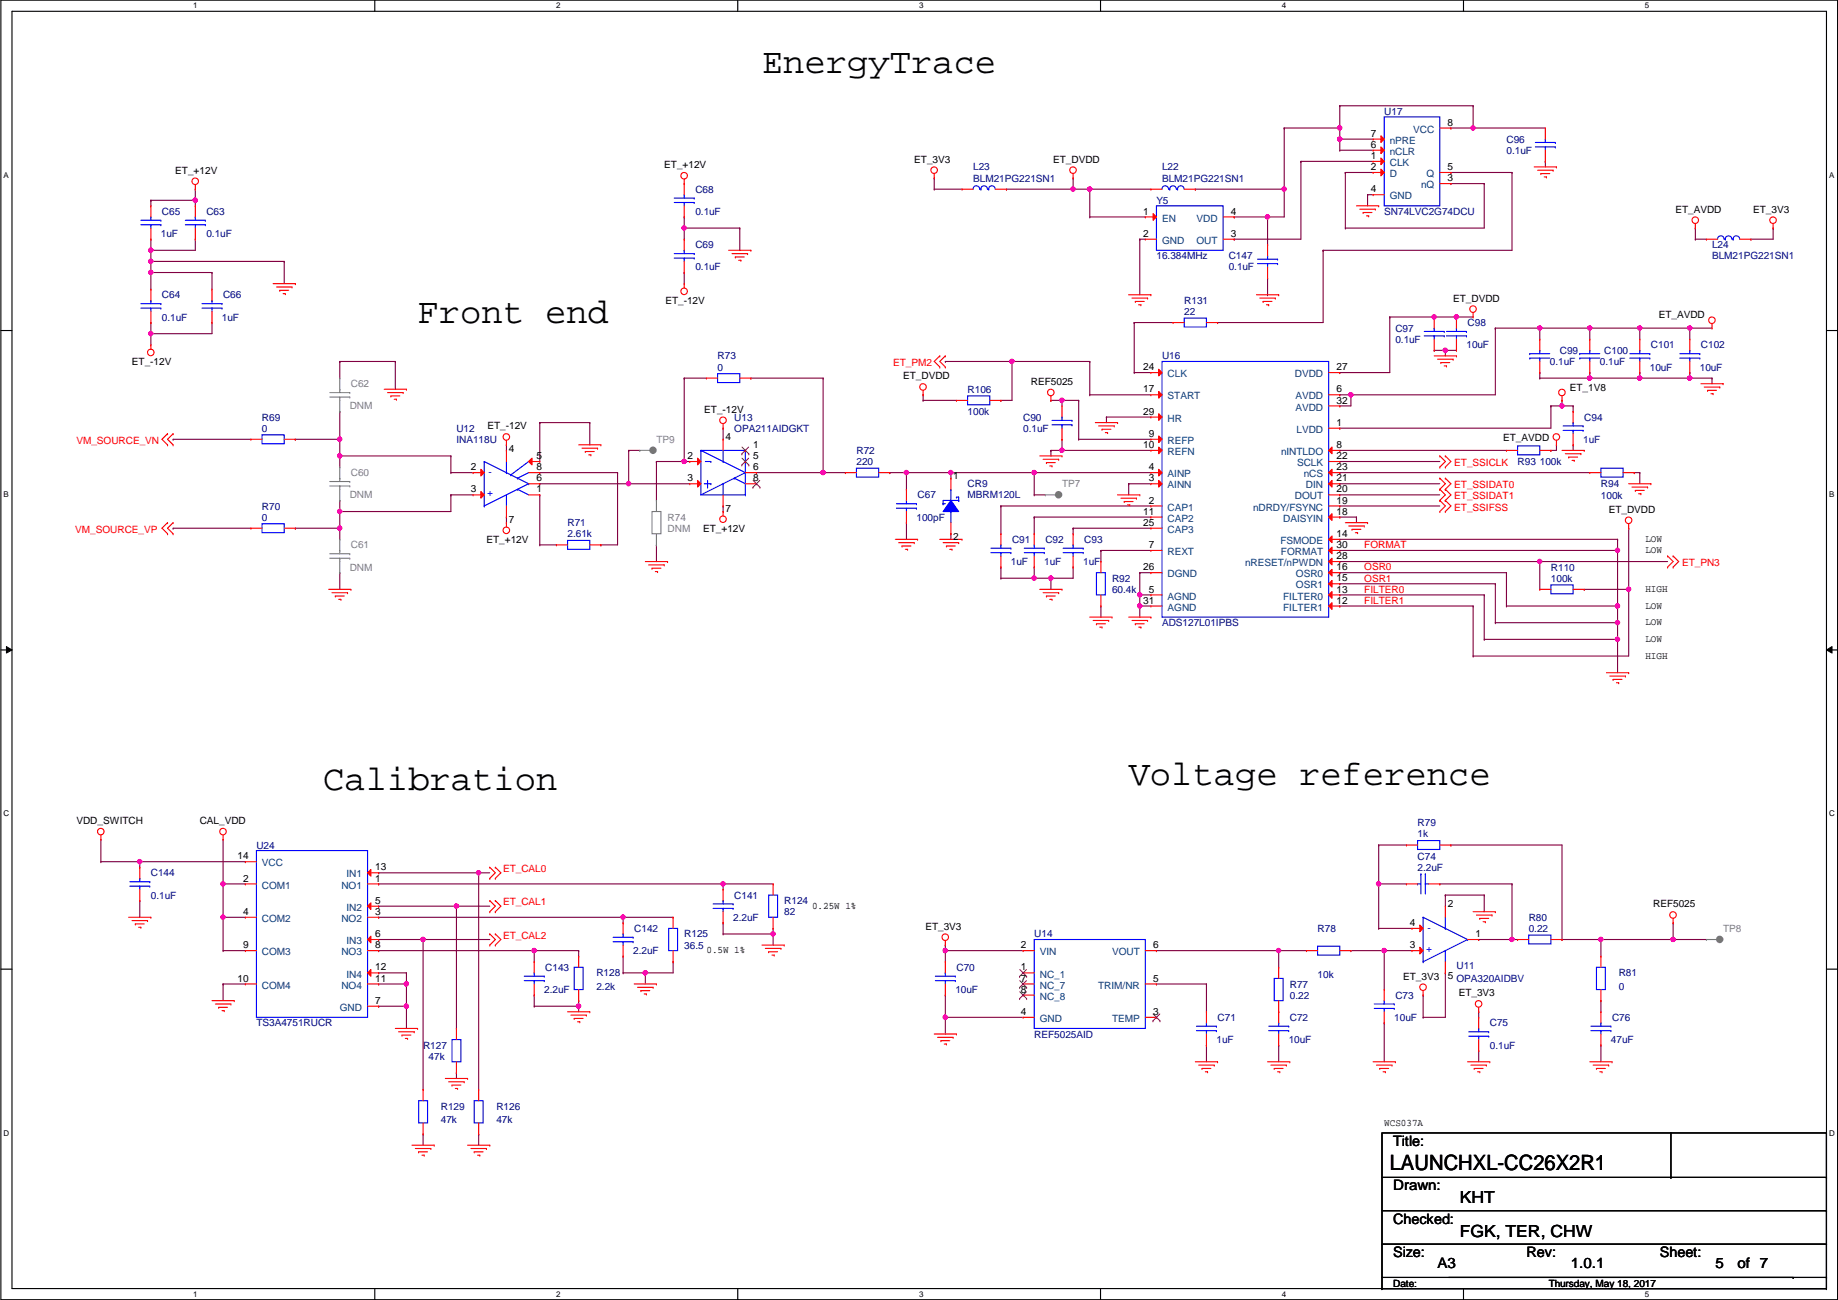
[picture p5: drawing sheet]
<svg xmlns="http://www.w3.org/2000/svg" width="420mm" height="297mm" viewBox="0 0 420 297" stroke-linecap="round" stroke-linejoin="round" font-family="sans-serif">
<defs><g id="words">
<g font-size="8.1">
<text x="174.2" y="16.7">EnergyTrace</text>
<text x="95.5" y="73.9">Front end</text>
<text x="258" y="179.3">Voltage reference</text>
<text x="73.9" y="180.6">Calibration</text>
</g>
<text font-size="4.8" x="317.7" y="267.3">LAUNCHXL-CC26X2R1</text>
<g font-size="3.8">
<text x="333.7" y="275">KHT</text>
<text x="333.7" y="282.6">FGK, TER, CHW</text>
</g>
<g font-size="3.3">
<text x="318.5" y="261.8">Title:</text>
<text x="318.5" y="272">Drawn:</text>
<text x="318.5" y="279.6">Checked:</text>
<text x="318.5" y="287.2">Size:</text>
<text x="348.9" y="287.2">Rev:</text>
<text x="379.4" y="287.2">Sheet:</text>
<text x="328.6" y="289.8">A3</text>
<text x="359.1" y="289.8">1.0.1</text>
<text x="392.1" y="289.8">5</text>
<text x="397.2" y="289.8">of 7</text>
</g>
<g font-size="2.3" fill="#000080">
<text x="316.4" y="26.2">U17</text>
<text x="344.4" y="32.6">C96</text>
<text x="344.4" y="35.1">0.1uF</text>
<text x="222.5" y="38.9">L23</text>
<text x="222.5" y="41.5">BLM21PG221SN1</text>
<text x="265.6" y="38.9">L22</text>
<text x="265.6" y="41.5">BLM21PG221SN1</text>
<text x="159" y="44">C68</text>
<text x="264.4" y="46.6">Y5</text>
<text x="37" y="49.1">C65</text>
<text x="47.2" y="49.1">C63</text>
<text x="159" y="49.1">0.1uF</text>
<text x="316.4" y="49.1">SN74LVC2G74DCU</text>
<text x="36.8" y="54.2">1uF</text>
<text x="47.2" y="54.2">0.1uF</text>
<text x="159" y="56.7">C69</text>
<text x="264.4" y="59.3">16.384MHz</text>
<text x="280.9" y="59.3">C147</text>
<text x="391.4" y="56.7">L24</text>
<text x="391.4" y="59.3">BLM21PG221SN1</text>
<text x="159" y="61.8">0.1uF</text>
<text x="280.9" y="61.8">0.1uF</text>
<text x="37" y="68.2">C64</text>
<text x="51" y="68.2">C66</text>
<text x="270.7" y="69.4">R131</text>
<text x="270.7" y="72">22</text>
<text x="37" y="73.2">0.1uF</text>
<text x="50.7" y="73.2">1uF</text>
<text x="319" y="75.8">C97</text>
<text x="335.5" y="74.5">C98</text>
<text x="164" y="82.1">R73</text>
<text x="265.6" y="82.1">U16</text>
<text x="319" y="78.3">0.1uF</text>
<text x="335.2" y="79.6">10uF</text>
<text x="354.3" y="83.4">0.1uF</text>
<text x="356.6" y="80.9">C99</text>
<text x="365.7" y="83.4">0.1uF</text>
<text x="366.7" y="80.9">C100</text>
<text x="377.4" y="79.6">C101</text>
<text x="388.8" y="79.6">C102</text>
<text x="164" y="84.7">0</text>
<text x="221.2" y="89.7">R106</text>
<text x="377.1" y="84.7">10uF</text>
<text x="388.6" y="84.7">10uF</text>
<text x="221.2" y="94.8">100k</text>
<text x="59.9" y="96.1">R69</text>
<text x="59.9" y="98.6">0</text>
<text x="104.3" y="101.2">INA118U</text>
<text x="104.3" y="98.6">U12</text>
<text x="167.8" y="96.1">U13</text>
<text x="167.8" y="98.6">OPA211AIDGKT</text>
<text x="233.9" y="96.1">C90</text>
<text x="233.9" y="98.6">0.1uF</text>
<text x="361.9" y="101.2">1uF</text>
<text x="362.2" y="96.1">C94</text>
<text x="195.8" y="103.7">R72</text>
<text x="195.8" y="106.3">220</text>
<text x="346.9" y="106.3">R93 100k</text>
<text x="209.8" y="113.9">C67</text>
<text x="221.2" y="111.3">CR9</text>
<text x="221.2" y="113.9">MBRM120L</text>
<text x="366" y="111.3">R94</text>
<text x="59.9" y="116.4">R70</text>
<text x="59.9" y="119">0</text>
<text x="209.5" y="119">100pF</text>
<text x="366" y="114.1">100k</text>
<text x="129.7" y="120.2">R71</text>
<text x="129.7" y="122.8">2.61k</text>
<text x="231.3" y="124">C91</text>
<text x="239" y="124">C92</text>
<text x="247.9" y="124">C93</text>
<text x="231.1" y="129.1">1uF</text>
<text x="238.7" y="129.1">1uF</text>
<text x="247.6" y="129.1">1uF</text>
<text x="354.5" y="130.4">R110</text>
<text x="254.2" y="132.9">R92</text>
<text x="254.2" y="135.5">60.4k</text>
<text x="354.5" y="132.9">100k</text>
<text x="265.6" y="143.1">ADS127L01IPBS</text>
<text x="324.1" y="188.8">R79</text>
<text x="324.1" y="191.3">1k</text>
<text x="58.6" y="193.9">U24</text>
<text x="324.1" y="196.4">C74</text>
<text x="34.5" y="200.2">C144</text>
<text x="324.1" y="199">2.2uF</text>
<text x="34.5" y="205.3">0.1uF</text>
<text x="167.8" y="205.3">C141</text>
<text x="179.3" y="206.6">R124</text>
<text x="179.3" y="209.1">82</text>
<text x="145" y="212.9">C142</text>
<text x="156.4" y="214.2">R125</text>
<text x="167.6" y="210.4">2.2uF</text>
<text x="236.4" y="214.2">U14</text>
<text x="301.2" y="212.9">R78</text>
<text x="349.5" y="210.4">R80</text>
<text x="349.5" y="212.9">0.22</text>
<text x="124.7" y="221.8">C143</text>
<text x="144.7" y="218">2.2uF</text>
<text x="156.4" y="216.7">36.5</text>
<text x="218.6" y="221.8">C70</text>
<text x="332.9" y="221.3">U11</text>
<text x="124.4" y="226.9">2.2uF</text>
<text x="136.3" y="223.1">R128</text>
<text x="136.3" y="226.1">2.2k</text>
<text x="218.4" y="226.9">10uF</text>
<text x="294.8" y="225.6">R77</text>
<text x="301.2" y="223.4">10k</text>
<text x="332.9" y="224.4">OPA320AIDBV</text>
<text x="370" y="223.1">R81</text>
<text x="370" y="226.1">0</text>
<text x="278.3" y="233.3">C71</text>
<text x="294.8" y="228.2">0.22</text>
<text x="294.8" y="233.3">C72</text>
<text x="318.7" y="233.3">10uF</text>
<text x="319" y="228.2">C73</text>
<text x="368.5" y="233.3">C76</text>
<text x="58.6" y="234.5">TS3A4751RUCR</text>
<text x="96.7" y="239.6">R127</text>
<text x="236.4" y="237.1">REF5025AID</text>
<text x="278.1" y="238.3">1uF</text>
<text x="294.6" y="238.3">10uF</text>
<text x="340.6" y="234.5">C75</text>
<text x="340.6" y="239.6">0.1uF</text>
<text x="368.2" y="238.3">47uF</text>
<text x="98" y="242.1">47k</text>
<text x="100.8" y="253.6">R129</text>
<text x="100.8" y="256.6">47k</text>
<text x="113.5" y="253.6">R126</text>
<text x="113.5" y="256.6">47k</text>
</g>
<g font-size="2.3">
<text x="330.9" y="28.7">8</text>
<text x="313.4" y="33.8">6</text>
<text x="313.4" y="31.2">7</text>
<text x="40.1" y="39.7">ET_+12V</text>
<text x="151.8" y="38.4">ET_+12V</text>
<text x="209" y="37.2">ET_3V3</text>
<text x="240.7" y="37.2">ET_DVDD</text>
<text x="313.4" y="36.3">1</text>
<text x="313.4" y="38.9">2</text>
<text x="330.9" y="41.4">3</text>
<text x="330.9" y="38.9">5</text>
<text x="313.4" y="43.9">4</text>
<text x="261.3" y="49">1</text>
<text x="281.4" y="49">4</text>
<text x="383" y="48.6">ET_AVDD</text>
<text x="400.8" y="48.6">ET_3V3</text>
<text x="261.3" y="54.1">2</text>
<text x="281.4" y="54.1">3</text>
<text x="152.1" y="69.4">ET_-12V</text>
<text x="332.2" y="68.9">ET_DVDD</text>
<text x="379.2" y="72.7">ET_AVDD</text>
<text x="30.2" y="83.4">ET_-12V</text>
<text x="206.4" y="86.7">ET_DVDD</text>
<text x="235.7" y="88">REF5025</text>
<text x="261.3" y="89.7">17</text>
<text x="261.3" y="84.6">24</text>
<text x="305.5" y="89.7">6</text>
<text x="305.5" y="84.6">27</text>
<text x="358.8" y="89.2">ET_1V8</text>
<text x="161" y="94.3">ET_-12V</text>
<text x="261.3" y="94.7">29</text>
<text x="305.5" y="92.2">32</text>
<text x="111.5" y="98.1">ET_-12V</text>
<text x="165.9" y="100.6">4</text>
<text x="262.6" y="99.8">9</text>
<text x="305.5" y="97.3">1</text>
<text x="343.6" y="100.7">ET_AVDD</text>
<text x="107.6" y="107.4">2</text>
<text x="116.3" y="103.2">4</text>
<text x="122.6" y="104.9">5</text>
<text x="122.6" y="107.4">8</text>
<text x="157.2" y="104.9">2</text>
<text x="172.2" y="104.9">5</text>
<text x="172.2" y="102.4">1</text>
<text x="172.2" y="107.4">6</text>
<text x="261.3" y="102.4">10</text>
<text x="262.6" y="107.4">4</text>
<text x="305.5" y="102.4">8</text>
<text x="305.5" y="104.9">22</text>
<text x="305.5" y="107.4">23</text>
<text x="107.6" y="112.5">3</text>
<text x="122.6" y="112.5">1</text>
<text x="122.6" y="110">6</text>
<text x="157.2" y="110">3</text>
<text x="172.2" y="110">8</text>
<text x="217.9" y="109.5">1</text>
<text x="262.6" y="110">3</text>
<text x="305.5" y="110">21</text>
<text x="305.5" y="112.5">20</text>
<text x="116.3" y="119.5">7</text>
<text x="165.9" y="116.9">7</text>
<text x="261.3" y="117.6">11</text>
<text x="262.6" y="115.1">2</text>
<text x="305.5" y="117.6">18</text>
<text x="305.5" y="115.1">19</text>
<text x="367.7" y="117.2">ET_DVDD</text>
<text x="111.2" y="124">ET_+12V</text>
<text x="160.7" y="121.5">ET_+12V</text>
<text x="217.9" y="123.3">2</text>
<text x="261.3" y="120.1">25</text>
<text x="262.6" y="125.2">7</text>
<text x="305.5" y="122.7">14</text>
<text x="305.5" y="125.2">30</text>
<text x="376.1" y="123.8">LOW</text>
<text x="261.3" y="130.3">26</text>
<text x="305.5" y="130.3">16</text>
<text x="305.5" y="127.8">28</text>
<text x="376.1" y="126.4">LOW</text>
<text x="261.3" y="137.9">31</text>
<text x="262.6" y="135.4">5</text>
<text x="305.5" y="137.9">12</text>
<text x="305.5" y="135.4">13</text>
<text x="305.5" y="132.8">15</text>
<text x="376.1" y="135.3">HIGH</text>
<text x="376.1" y="139.1">LOW</text>
<text x="376.1" y="142.9">LOW</text>
<text x="376.1" y="146.7">LOW</text>
<text x="376.1" y="150.5">HIGH</text>
<text x="17.5" y="188.3">VDD_SWITCH</text>
<text x="45.7" y="188.3">CAL_VDD</text>
<text x="54.3" y="196.3">14</text>
<text x="55.6" y="201.4">2</text>
<text x="85.8" y="201.4">1</text>
<text x="85.8" y="198.9">13</text>
<text x="55.6" y="209">4</text>
<text x="85.8" y="206.5">5</text>
<text x="85.8" y="209">3</text>
<text x="185.6" y="207.6">0.25W 1%</text>
<text x="331" y="207.3">2</text>
<text x="377.9" y="207.3">REF5025</text>
<text x="85.8" y="214.1">6</text>
<text x="211.5" y="212.4">ET_3V3</text>
<text x="322.3" y="211.6">4</text>
<text x="337.3" y="214.1">1</text>
<text x="55.6" y="216.7">9</text>
<text x="85.8" y="216.7">8</text>
<text x="85.8" y="221.7">12</text>
<text x="161.5" y="217.8">0.5W 1%</text>
<text x="233.4" y="221.7">1</text>
<text x="233.4" y="216.7">2</text>
<text x="263.6" y="216.7">6</text>
<text x="322.3" y="216.7">3</text>
<text x="54.3" y="224.3">10</text>
<text x="85.8" y="224.3">11</text>
<text x="233.4" y="224.3">7</text>
<text x="233.4" y="226.8">8</text>
<text x="263.6" y="224.3">5</text>
<text x="320.7" y="223.9">ET_3V3</text>
<text x="331" y="223.6">5</text>
<text x="333.4" y="227.7">ET_3V3</text>
<text x="85.8" y="229.4">7</text>
<text x="233.4" y="231.9">4</text>
<text x="263.6" y="231.9">3</text>
<text x="316.4" y="257.2">WCS037A</text>
<text x="318.5" y="294">Date:</text>
<text x="354" y="294">Thursday, May 18, 2017</text>
</g>
<g font-size="2.3" fill="#004080">
<text x="317.7" y="35.4">nCLR</text>
<text x="317.7" y="32.9">nPRE</text>
<text x="323" y="30.3">VCC</text>
<text x="317.7" y="37.9">CLK</text>
<text x="317.7" y="40.5">D</text>
<text x="326.1" y="40.5">Q</text>
<text x="317.7" y="45.6">GND</text>
<text x="324.9" y="43">nQ</text>
<text x="265.6" y="50.6">EN</text>
<text x="273.5" y="50.6">VDD</text>
<text x="265.6" y="55.7">GND</text>
<text x="273.5" y="55.7">OUT</text>
<text x="266.9" y="86.2">CLK</text>
<text x="296" y="86.2">DVDD</text>
<text x="266.9" y="91.3">START</text>
<text x="296.1" y="91.3">AVDD</text>
<text x="296.1" y="93.8">AVDD</text>
<text x="266.9" y="101.4">REFP</text>
<text x="266.9" y="96.4">HR</text>
<text x="296.4" y="98.9">LVDD</text>
<text x="266.9" y="104">REFN</text>
<text x="292.9" y="104">nINTLDO</text>
<text x="296.5" y="106.5">SCLK</text>
<text x="266.9" y="111.6">AINN</text>
<text x="266.9" y="109.1">AINP</text>
<text x="298.1" y="109.1">nCS</text>
<text x="298.5" y="111.6">DIN</text>
<text x="266.9" y="116.7">CAP1</text>
<text x="266.9" y="119.2">CAP2</text>
<text x="286.5" y="116.7">nDRDY/FSYNC</text>
<text x="293.4" y="119.2">DAISYIN</text>
<text x="296" y="114.1">DOUT</text>
<text x="266.9" y="121.8">CAP3</text>
<text x="292.7" y="124.3">FSMODE</text>
<text x="266.9" y="131.9">DGND</text>
<text x="266.9" y="126.8">REXT</text>
<text x="284.6" y="129.4">nRESET/nPWDN</text>
<text x="292.8" y="126.8">FORMAT</text>
<text x="296.2" y="131.9">OSR0</text>
<text x="266.9" y="137">AGND</text>
<text x="293.3" y="137">FILTER0</text>
<text x="296.2" y="134.5">OSR1</text>
<text x="266.9" y="139.5">AGND</text>
<text x="293.3" y="139.5">FILTER1</text>
<text x="59.9" y="198">VCC</text>
<text x="59.9" y="203">COM1</text>
<text x="78.1" y="203">NO1</text>
<text x="79.2" y="200.5">IN1</text>
<text x="79.2" y="208.1">IN2</text>
<text x="59.9" y="210.7">COM2</text>
<text x="78.1" y="210.7">NO2</text>
<text x="79.2" y="215.7">IN3</text>
<text x="59.9" y="218.3">COM3</text>
<text x="78.1" y="218.3">NO3</text>
<text x="237.7" y="218.3">VIN</text>
<text x="254.2" y="218.3">VOUT</text>
<text x="59.9" y="225.9">COM4</text>
<text x="78.1" y="225.9">NO4</text>
<text x="79.2" y="223.4">IN4</text>
<text x="237.7" y="223.4">NC_1</text>
<text x="237.7" y="225.9">NC_7</text>
<text x="251" y="225.9">TRIM/NR</text>
<text x="77.7" y="231">GND</text>
<text x="237.7" y="228.4">NC_8</text>
<text x="237.7" y="233.5">GND</text>
<text x="254.2" y="233.5">TEMP</text>
</g>
<g font-size="2.3" fill="#f00">
<text x="204.2" y="83.7">ET_PM2</text>
<text x="17.5" y="101.4">VM_SOURCE_VN</text>
<text x="332.4" y="106.5">ET_SSICLK</text>
<text x="332.4" y="111.6">ET_SSIDAT0</text>
<text x="332.4" y="114.1">ET_SSIDAT1</text>
<text x="332.4" y="116.7">ET_SSIFSS</text>
<text x="17.2" y="121.8">VM_SOURCE_VP</text>
<text x="311.9" y="125.3">FORMAT</text>
<text x="311.9" y="130.3">OSR0</text>
<text x="384.5" y="129.4">ET_PN3</text>
<text x="311.9" y="132.9">OSR1</text>
<text x="311.9" y="135.4">FILTER0</text>
<text x="311.9" y="138">FILTER1</text>
<text x="115" y="199.2">ET_CAL0</text>
<text x="115" y="206.8">ET_CAL1</text>
<text x="115" y="214.5">ET_CAL2</text>
</g>
<g font-size="2.3" fill="#808080">
<text x="80.2" y="88.5">C62</text>
<text x="80" y="93.6">DNM</text>
<text x="150.1" y="101.2">TP9</text>
<text x="80" y="113.9">DNM</text>
<text x="80.2" y="108.8">C60</text>
<text x="242.8" y="111.3">TP7</text>
<text x="152.6" y="119">R74</text>
<text x="80.2" y="125.3">C61</text>
<text x="152.6" y="121.5">DNM</text>
<text x="80" y="130.4">DNM</text>
<text x="393.9" y="212.9">TP8</text>
</g>
<g font-size="2" fill="#00f">
<text x="112.5" y="107.4" transform="rotate(180 112.5 107.4)">-</text>
<text x="112.7" y="112.3" transform="rotate(180 112.7 112.3)">+</text>
<text x="327.1" y="211.6" transform="rotate(180 327.1 211.6)">-</text>
<text x="327.4" y="216.4" transform="rotate(180 327.4 216.4)">+</text>
</g>
<g font-size="1.8">
<text x="44.2" y="1.9">1</text>
<text x="127.1" y="1.9">2</text>
<text x="210.1" y="1.9">3</text>
<text x="293" y="1.9">4</text>
<text x="376" y="1.9">5</text>
<text x=".8" y="40.6">A</text>
<text x="418.2" y="40.6">A</text>
<text x=".8" y="113.6">B</text>
<text x="418.2" y="113.6">B</text>
<text x=".8" y="186.6">C</text>
<text x="418.2" y="186.6">C</text>
<text x=".8" y="259.5">D</text>
<text x="418.2" y="259.5">D</text>
<text x="44.2" y="296.3">1</text>
<text x="127.1" y="296.3">2</text>
<text x="210.1" y="296.3">3</text>
<text x="293" y="296.3">4</text>
<text x="376" y="296.3">5</text>
</g>
</g></defs>
<path d="M.2 0h419.9v297h-419.9zM2.7 2.6h414.8v291.8h-414.8z" fill="none" stroke="#000" stroke-width=".25"/>
<g fill="#fff">
<path d="M44.2 .3h1v2h-1z"/>
<path d="M44.2 294.7h1v2h-1z"/>
</g>
<path d="M85.7 0v2.6M85.7 294.4v2.6" fill="none" stroke="#000" stroke-width=".25"/>
<g fill="#fff">
<path d="M127.1 .3h1v2h-1z"/>
<path d="M127.1 294.7h1v2h-1z"/>
</g>
<path d="M168.6 0v2.6M168.6 294.4v2.6" fill="none" stroke="#000" stroke-width=".25"/>
<g fill="#fff">
<path d="M210.1 .3h1v2h-1z"/>
<path d="M210.1 294.7h1v2h-1z"/>
</g>
<path d="M251.6 0v2.6M251.6 294.4v2.6" fill="none" stroke="#000" stroke-width=".25"/>
<g fill="#fff">
<path d="M293 .3h1v2h-1z"/>
<path d="M293 294.7h1v2h-1z"/>
</g>
<path d="M334.5 0v2.6M334.5 294.4v2.6" fill="none" stroke="#000" stroke-width=".25"/>
<g fill="#fff">
<path d="M376 .3h1v2h-1z"/>
<path d="M376 294.7h1v2h-1z"/>
<path d="M.8 39h1.2v2h-1.2z"/>
<path d="M418.2 39h1.1v2h-1.1z"/>
<path d="M.8 112h1.2v2h-1.2z"/>
<path d="M418.2 112h1.1v2h-1.1z"/>
</g>
<path d="M.2 75.5h2.5M417.5 75.5h2.6" fill="none" stroke="#000" stroke-width=".25"/>
<g fill="#fff">
<path d="M.8 185h1.3v1.9h-1.3z"/>
<path d="M418.2 185h1.2v1.9h-1.2z"/>
</g>
<path d="M.2 148.5h2.5M417.5 148.5h2.6" fill="none" stroke="#000" stroke-width=".25"/>
<path d="M1.5 147.7l1.2 .8-1.2 .7zM417.5 148.5l1.3-.8v1.5z" fill="#000"/>
<path d="M1.5 147.7l1.2 .8-1.2 .7zM417.5 148.5l1.3-.8v1.5z" fill="none" stroke="#000" stroke-width=".23"/>
<g fill="#fff">
<path d="M.8 257.9h1.3v2h-1.3z"/>
<path d="M418.2 257.9h1.2v2h-1.2z"/>
</g>
<path d="M.2 221.4h2.5M417.5 221.4h2.6" fill="none" stroke="#000" stroke-width=".25"/>
<g fill="none" stroke="#800040" stroke-width=".25">
<path d="M77.7 94h.1M77.7 94v10.2M39.6 100.4h.1M39.6 100.4h17.8M67.5 100.4h.1M67.5 100.4h10.2M77.7 100.4h.1M77.7 114.3h.1M77.7 114.3v2.6M39.6 120.7h.1M39.6 120.7h17.8M67.5 120.7h.1"/>
<path d="M67.5 120.7h10.2M77.7 130.9h.1M77.7 120.7h.1M77.7 120.7v2.5M77.7 130.9v3.8"/>
</g>
<circle cx="77.6" cy="100.3" r=".49" fill="#f0f"/>
<circle cx="77.6" cy="100.3" r=".49" fill="none" stroke="#f0f" stroke-width=".25"/>
<path d="M77.7 82.6h.1M77.7 82.6v3.8M77.7 82.6h12.7M90.4 82.6h.1M90.4 82.6v6.3M77.7 104.2h.1M77.7 104.2h25.4M103.1 108h.1M103.1 104.2h.1M103.1 108h5.1M103.1 104.2v3.8" fill="none" stroke="#800040" stroke-width=".25"/>
<circle cx="77.6" cy="104.2" r=".49" fill="#f0f"/>
<circle cx="77.6" cy="104.2" r=".49" fill="none" stroke="#f0f" stroke-width=".25"/>
<path d="M77.7 104.2h.1M77.7 116.9h.1M77.7 104.2v2.5M103.1 113.1h.1M103.1 113.1h5.1M103.1 113.1v3.8h-25.4" fill="none" stroke="#800040" stroke-width=".25"/>
<circle cx="77.6" cy="116.9" r=".49" fill="#f0f"/>
<circle cx="77.6" cy="116.9" r=".49" fill="none" stroke="#f0f" stroke-width=".25"/>
<path d="M77.7 116.9h.1M77.7 116.9v3.8" fill="none" stroke="#800040" stroke-width=".25"/>
<circle cx="77.6" cy="120.7" r=".49" fill="#f0f"/>
<circle cx="77.6" cy="120.7" r=".49" fill="none" stroke="#f0f" stroke-width=".25"/>
<g fill="none" stroke="#800040" stroke-width=".25">
<path d="M34.5 59.7h.1M34.5 59.7v2.6M44.7 43.2h.1M44.7 54.7h.1M44.7 43.2v2.6M44.7 54.7v2.5M34.5 73.7h.1M34.5 62.3h.1M34.5 73.7v2.5M34.5 62.3h14M48.5 62.3h.1M48.5 62.3v3.8"/>
<path d="M123.4 96.6h.1M123.4 96.6v8.9M123.4 96.6h11.4M134.8 96.6h.1M134.8 96.6v5M115.8 101.6h.1M115.8 118.2h.1M115.8 101.6v1.3M115.8 118.2v1.2M123.4 113.1h.1M123.4 108h.1M123.4 113.1v11.4"/>
<path d="M123.4 108h17.8M141.2 108h.1M141.2 108v16.5h-3.8M123.4 124.5h.1M123.4 124.5h3.8M137.4 124.5h.1"/>
</g>
<circle cx="34.5" cy="62.2" r=".49" fill="#f0f"/>
<circle cx="34.5" cy="62.2" r=".49" fill="none" stroke="#f0f" stroke-width=".25"/>
<path d="M34.5 62.3h.1M34.5 76.2h.1M34.5 62.3v3.8M34.5 76.2v2.6M48.5 73.7h.1M48.5 73.7v2.5h-14" fill="none" stroke="#800040" stroke-width=".25"/>
<circle cx="34.5" cy="76.2" r=".49" fill="#f0f"/>
<circle cx="34.5" cy="76.2" r=".49" fill="none" stroke="#f0f" stroke-width=".25"/>
<path d="M34.5 54.7h.1M34.5 57.2h.1M34.5 45.8h.1M34.5 45.8v1.2M34.5 54.7v2.5M34.5 57.2h10.2M34.5 45.8h10.2M44.7 45.8h.1M44.7 45.8v1.2" fill="none" stroke="#800040" stroke-width=".25"/>
<circle cx="44.6" cy="45.7" r=".49" fill="#f0f"/>
<circle cx="44.6" cy="45.7" r=".49" fill="none" stroke="#f0f" stroke-width=".25"/>
<path d="M123.4 110.5h.1M123.4 110.5h20.3M203.4 108h.1M203.4 108h3.8M207.2 119.4h.1M207.2 108h.1M207.2 108v3.8M207.2 119.4v3.8" fill="none" stroke="#800040" stroke-width=".25"/>
<circle cx="143.7" cy="110.5" r=".49" fill="#f0f"/>
<circle cx="143.7" cy="110.5" r=".49" fill="none" stroke="#f0f" stroke-width=".25"/>
<path d="M156.4 86.4h.1M156.4 86.4v19.1M156.4 105.5h.1M156.4 105.5h1.3" fill="none" stroke="#800040" stroke-width=".25"/>
<circle cx="156.4" cy="105.4" r=".49" fill="#f0f"/>
<circle cx="156.4" cy="105.4" r=".49" fill="none" stroke="#f0f" stroke-width=".25"/>
<path d="M156.4 86.4h.1M156.4 86.4h5.1M171.7 86.4h.1M171.7 86.4h16.5M188.2 86.4h.1M188.2 86.4v21.6h-15.3M172.9 108h.1" fill="none" stroke="#800040" stroke-width=".25"/>
<circle cx="188.1" cy="108" r=".49" fill="#f0f"/>
<circle cx="188.1" cy="108" r=".49" fill="none" stroke="#f0f" stroke-width=".25"/>
<g fill="none" stroke="#800040" stroke-width=".25">
<path d="M156.4 49.6h.1M156.4 49.6v2.5M156.4 62.3h.1M156.4 62.3v2.5M165.3 97.8h.1M165.3 97.8v2.6M150.1 105.5h.1M150.1 105.5v8.8M150.1 105.5h6.3M165.3 115.6h.1M165.3 115.6v1.3M188.2 108h.1"/>
<path d="M188.2 108h5M207.2 108h.1M207.2 108h10.2M150.1 124.5h.1M150.1 124.5v3.8"/>
</g>
<circle cx="217.3" cy="108" r=".49" fill="#f0f"/>
<circle cx="217.3" cy="108" r=".49" fill="none" stroke="#f0f" stroke-width=".25"/>
<circle cx="207.2" cy="108" r=".49" fill="#f0f"/>
<circle cx="207.2" cy="108" r=".49" fill="none" stroke="#f0f" stroke-width=".25"/>
<path d="M216.1 215.9h.1M216.1 215.9v1.3" fill="none" stroke="#800040" stroke-width=".25"/>
<circle cx="216.1" cy="217.2" r=".49" fill="#f0f"/>
<circle cx="216.1" cy="217.2" r=".49" fill="none" stroke="#f0f" stroke-width=".25"/>
<path d="M216.1 217.2h.1M216.1 217.2h17.8M216.1 217.2v2.6M216.1 227.4h.1M216.1 232.5h.1M216.1 227.4v8.9M216.1 232.5h17.8" fill="none" stroke="#800040" stroke-width=".25"/>
<circle cx="216.1" cy="232.4" r=".49" fill="#f0f"/>
<circle cx="216.1" cy="232.4" r=".49" fill="none" stroke="#f0f" stroke-width=".25"/>
<path d="M264.4 217.2h.1M264.4 217.2h27.9M264.4 224.8h.1M264.4 224.8h11.4M275.8 224.8h.1M275.8 238.8h.1M275.8 224.8v6.4M275.8 238.8v3.8M292.3 238.8h.1M292.3 238.8v3.8" fill="none" stroke="#800040" stroke-width=".25"/>
<circle cx="292.3" cy="217.2" r=".49" fill="#f0f"/>
<circle cx="292.3" cy="217.2" r=".49" fill="none" stroke="#f0f" stroke-width=".25"/>
<path d="M292.3 217.2h.1M292.3 217.2v3.8M292.3 217.2h6.4M308.8 217.2h.1M308.8 217.2h7.6M316.4 217.2h.1M316.4 217.2v8.9M316.4 233.7h.1M316.4 233.7v8.9" fill="none" stroke="#800040" stroke-width=".25"/>
<circle cx="316.4" cy="217.2" r=".49" fill="#f0f"/>
<circle cx="316.4" cy="217.2" r=".49" fill="none" stroke="#f0f" stroke-width=".25"/>
<path d="M315.2 193.1h.1M315.2 193.1v8.9M315.2 193.1h6.3M315.2 212.1h.1M315.2 212.1h7.6M316.4 217.2h.1M316.4 217.2h6.4M338 214.7h.1M338 214.7h7.6" fill="none" stroke="#800040" stroke-width=".25"/>
<circle cx="345.6" cy="214.6" r=".49" fill="#f0f"/>
<circle cx="345.6" cy="214.6" r=".49" fill="none" stroke="#f0f" stroke-width=".25"/>
<path d="M331.7 193.1h.1M331.7 193.1h25.4v21.6M315.2 202h.1M315.2 202h6.3M357.1 214.7h.1" fill="none" stroke="#800040" stroke-width=".25"/>
<circle cx="315.1" cy="201.9" r=".49" fill="#f0f"/>
<circle cx="315.1" cy="201.9" r=".49" fill="none" stroke="#f0f" stroke-width=".25"/>
<g fill="none" stroke="#800040" stroke-width=".25">
<path d="M315.2 202h.1M315.2 202v10.1M329.1 202h.1M329.1 202h16.5M330.4 204.5h.1M330.4 204.5v2.6M330.4 204.5h8.9M339.3 204.5h.1M339.3 204.5v3.8M345.6 202h.1M345.6 214.7h.1M345.6 202v12.7"/>
<path d="M345.6 214.7h1.3M357.1 214.7h.1M357.1 214.7h25.4M366 214.7h.1M366 214.7v3.8M325.3 232.5h.1M325.3 227.4h.1M325.3 227.4v5.1M330.4 222.3h.1M330.4 222.3v10.2h-5.1M338 231.2h.1M338 231.2v1.3"/>
<path d="M366 228.6h.1M366 238.8h.1M366 228.6v2.6M366 238.8v3.8M338 240.1h.1M338 240.1v2.5"/>
</g>
<circle cx="382.4" cy="214.6" r=".49" fill="#f0f"/>
<circle cx="382.4" cy="214.6" r=".49" fill="none" stroke="#f0f" stroke-width=".25"/>
<circle cx="365.9" cy="214.6" r=".49" fill="#f0f"/>
<circle cx="365.9" cy="214.6" r=".49" fill="none" stroke="#f0f" stroke-width=".25"/>
<g fill="none" stroke="#800040" stroke-width=".25">
<path d="M240.2 91.5h.1M240.2 91.5h6.4M242.8 91.5h.1M242.8 91.5v1.3M246.6 91.5h.1M246.6 91.5v8.9M240.2 102.9h.1M240.2 102.9v1.3M242.8 102.9h.1M242.8 100.4h.1M242.8 102.9h20.3M242.8 100.4v2.5"/>
<path d="M246.6 100.4h.1M246.6 100.4h16.5M258 110.5h.1M258 110.5h5.1M258 110.5v2.6M382.5 210.9h.1M382.5 210.9v3.8"/>
</g>
<circle cx="242.7" cy="91.5" r=".49" fill="#f0f"/>
<circle cx="242.7" cy="91.5" r=".49" fill="none" stroke="#f0f" stroke-width=".25"/>
<path d="M240.2 102.9h.1M240.2 102.9h2.6" fill="none" stroke="#800040" stroke-width=".25"/>
<circle cx="242.7" cy="102.9" r=".49" fill="#f0f"/>
<circle cx="242.7" cy="102.9" r=".49" fill="none" stroke="#f0f" stroke-width=".25"/>
<g fill="none" stroke="#800040" stroke-width=".25">
<path d="M228.8 115.6h.1M228.8 115.6h34.3M228.8 115.6v6.4M236.4 118.2h.1M236.4 118.2v3.8M236.4 118.2h26.7M228.8 129.6h.1M228.8 132.1h.1M228.8 129.6v2.5M228.8 132.1h11.4M236.4 129.6h.1M236.4 132.1h.1"/>
<path d="M236.4 129.6v2.5M245.3 120.7h.1M245.3 129.6h.1M245.3 120.7v1.3M245.3 129.6v2.5M245.3 120.7h17.8"/>
</g>
<circle cx="240.2" cy="132.1" r=".49" fill="#f0f"/>
<circle cx="240.2" cy="132.1" r=".49" fill="none" stroke="#f0f" stroke-width=".25"/>
<circle cx="236.4" cy="132.1" r=".49" fill="#f0f"/>
<circle cx="236.4" cy="132.1" r=".49" fill="none" stroke="#f0f" stroke-width=".25"/>
<path d="M230.1 43.2h.1M230.1 43.2h19M245.3 40.7h.1M245.3 43.2h.1M245.3 40.7v2.5M252.9 95.3h.1M252.9 95.3h10.2M252.9 95.3v1.3M240.2 132.1h.1M240.2 132.1v2.6M240.2 132.1h5.1" fill="none" stroke="#800040" stroke-width=".25"/>
<circle cx="245.3" cy="43.2" r=".49" fill="#f0f"/>
<circle cx="245.3" cy="43.2" r=".49" fill="none" stroke="#f0f" stroke-width=".25"/>
<path d="M213.6 43.2h.1M213.6 40.7h.1M213.6 43.2h6.3M213.6 40.7v2.5M249.1 49.6h.1M249.1 43.2h.1M249.1 43.2h14M249.1 49.6h12.7M249.1 43.2v6.4" fill="none" stroke="#800040" stroke-width=".25"/>
<circle cx="249.1" cy="43.2" r=".49" fill="#f0f"/>
<circle cx="249.1" cy="43.2" r=".49" fill="none" stroke="#f0f" stroke-width=".25"/>
<g fill="none" stroke="#800040" stroke-width=".25">
<path d="M297.4 36.9h.1M297.4 36.9v17.8h-15.3M297.4 36.9h16.5M306.3 24.2h.1M306.3 34.3h.1M306.3 31.8h.1M306.3 24.2h30.5M306.3 24.2v5.1M306.3 31.8v2.5M306.3 34.3h7.6M306.3 31.8h7.6M307.5 39.4h.1"/>
<path d="M307.5 39.4h6.4M307.5 39.4v12.7M331.7 39.4h.1M331.7 29.3h.1M331.7 39.4h13.9M336.8 24.2h.1M336.8 24.2v5.1h-5.1M345.6 39.4h.1M345.6 39.4v17.8M260.6 54.7h.1M260.6 54.7v12.7M273.3 43.2h.1"/>
<path d="M273.3 43.2h20.3M282.1 49.6h.1M282.1 54.7h.1M282.1 49.6h7.7M293.6 43.2h.1M293.6 43.2v6.4M307.5 52.1h.1M331.7 42h.1M331.7 42h7.6M339.3 42h.1M339.3 42v10.1h-31.8M259.3 85.1h.1"/>
<path d="M259.3 85.1h3.8"/>
</g>
<circle cx="306.2" cy="31.8" r=".49" fill="#f0f"/>
<circle cx="306.2" cy="31.8" r=".49" fill="none" stroke="#f0f" stroke-width=".25"/>
<path d="M293.6 29.3h.1M293.6 29.3v13.9" fill="none" stroke="#800040" stroke-width=".25"/>
<circle cx="293.5" cy="43.2" r=".49" fill="#f0f"/>
<circle cx="293.5" cy="43.2" r=".49" fill="none" stroke="#f0f" stroke-width=".25"/>
<path d="M293.6 29.3h.1M293.6 29.3h12.7M306.3 29.3h.1M306.3 29.3v2.5" fill="none" stroke="#800040" stroke-width=".25"/>
<circle cx="306.2" cy="29.2" r=".49" fill="#f0f"/>
<circle cx="306.2" cy="29.2" r=".49" fill="none" stroke="#f0f" stroke-width=".25"/>
<path d="M336.8 29.3h.1M336.8 29.3h16.5" fill="none" stroke="#800040" stroke-width=".25"/>
<circle cx="336.7" cy="29.2" r=".49" fill="#f0f"/>
<circle cx="336.7" cy="29.2" r=".49" fill="none" stroke="#f0f" stroke-width=".25"/>
<path d="M353.3 36.9h.1M353.3 36.9v1.2M312.6 44.5h.1M312.6 44.5h1.3M312.6 44.5v2.5M260.6 130.9h.1M260.6 130.9h2.5M260.6 130.9v5" fill="none" stroke="#800040" stroke-width=".25"/>
<circle cx="260.5" cy="135.9" r=".49" fill="#f0f"/>
<circle cx="260.5" cy="135.9" r=".49" fill="none" stroke="#f0f" stroke-width=".25"/>
<path d="M260.6 135.9h.1M260.6 138.5h.1M260.6 135.9h2.5M260.6 135.9v2.6M260.6 138.5h2.5" fill="none" stroke="#800040" stroke-width=".25"/>
<circle cx="260.5" cy="138.4" r=".49" fill="#f0f"/>
<circle cx="260.5" cy="138.4" r=".49" fill="none" stroke="#f0f" stroke-width=".25"/>
<path d="M327.9 72.4h.1M327.9 72.4h5M251.7 125.8h.1M251.7 125.8h11.4M251.7 125.8v2.5M260.6 138.5h.1M260.6 138.5v2.5" fill="none" stroke="#800040" stroke-width=".25"/>
<circle cx="332.9" cy="72.4" r=".49" fill="#f0f"/>
<circle cx="332.9" cy="72.4" r=".49" fill="none" stroke="#f0f" stroke-width=".25"/>
<circle cx="327.8" cy="72.4" r=".49" fill="#f0f"/>
<circle cx="327.8" cy="72.4" r=".49" fill="none" stroke="#f0f" stroke-width=".25"/>
<path d="M327.9 80.1h.1M327.9 80.1h2.5M330.4 80.1h.1M330.4 80.1v1.2" fill="none" stroke="#800040" stroke-width=".25"/>
<circle cx="330.4" cy="80" r=".49" fill="#f0f"/>
<circle cx="330.4" cy="80" r=".49" fill="none" stroke="#f0f" stroke-width=".25"/>
<g fill="none" stroke="#800040" stroke-width=".25">
<path d="M387.6 54.7h.1M387.6 52.1h.1M387.6 54.7h2.5M387.6 52.1v2.6M400.3 54.7h.1M405.3 52.1h.1M405.3 52.1v2.6h-5M352 75h.1M352 75h11.4M352 75v2.5M306.3 92.8h.1M306.3 90.2h.1"/>
<path d="M306.3 90.2h2.5M308.8 90.2h.1M308.8 90.2v2.6h-2.5M330.4 80.1h.1M330.4 80.1h2.5M217.4 108h.1M217.4 108v1.3M217.4 108h19M217.4 122h.1M217.4 122v1.2M251.7 138.5h.1M251.7 138.5v2.5"/>
</g>
<circle cx="352" cy="74.9" r=".49" fill="#f0f"/>
<circle cx="352" cy="74.9" r=".49" fill="none" stroke="#f0f" stroke-width=".25"/>
<path d="M363.4 75h.1M363.4 75v2.5" fill="none" stroke="#800040" stroke-width=".25"/>
<circle cx="363.4" cy="74.9" r=".49" fill="#f0f"/>
<circle cx="363.4" cy="74.9" r=".49" fill="none" stroke="#f0f" stroke-width=".25"/>
<path d="M363.4 75h.1M363.4 75h11.5M374.9 75h.1M374.9 75v2.5" fill="none" stroke="#800040" stroke-width=".25"/>
<circle cx="374.8" cy="74.9" r=".49" fill="#f0f"/>
<circle cx="374.8" cy="74.9" r=".49" fill="none" stroke="#f0f" stroke-width=".25"/>
<path d="M374.9 75h.1M374.9 75h16.5M386.3 75h.1M386.3 75v2.5" fill="none" stroke="#800040" stroke-width=".25"/>
<circle cx="386.3" cy="74.9" r=".49" fill="#f0f"/>
<circle cx="386.3" cy="74.9" r=".49" fill="none" stroke="#f0f" stroke-width=".25"/>
<path d="M352 85.1h.1M352 86.4h.1M352 85.1v1.3M352 86.4h22.9M363.4 85.1h.1M363.4 86.4h.1M363.4 85.1v1.3M386.3 85.1h.1M386.3 85.1v1.3" fill="none" stroke="#800040" stroke-width=".25"/>
<circle cx="374.8" cy="86.4" r=".49" fill="#f0f"/>
<circle cx="374.8" cy="86.4" r=".49" fill="none" stroke="#f0f" stroke-width=".25"/>
<circle cx="363.4" cy="86.4" r=".49" fill="#f0f"/>
<circle cx="363.4" cy="86.4" r=".49" fill="none" stroke="#f0f" stroke-width=".25"/>
<path d="M374.9 85.1h.1M374.9 86.4h.1M374.9 85.1v1.3M374.9 86.4h16.5M386.3 86.4h.1" fill="none" stroke="#800040" stroke-width=".25"/>
<circle cx="386.3" cy="86.4" r=".49" fill="#f0f"/>
<circle cx="386.3" cy="86.4" r=".49" fill="none" stroke="#f0f" stroke-width=".25"/>
<path d="M317.7 72.4h.1M317.7 72.4v12.7h-11.4M317.7 72.4h10.2M332.9 72.4h.1M332.9 72.4h3.9M306.3 97.8h.1M306.3 85.1h.1M306.3 97.8h48.2M357.1 92.8h.1M357.1 92.8h2.5M391.4 86.4h.1M391.4 86.4v1.3" fill="none" stroke="#800040" stroke-width=".25"/>
<circle cx="357" cy="92.7" r=".49" fill="#f0f"/>
<circle cx="357" cy="92.7" r=".49" fill="none" stroke="#f0f" stroke-width=".25"/>
<path d="M341.8 75h.1M341.8 75h10.2M341.8 75v15.2h-33M308.8 90.2h.1M306.3 102.9h.1M306.3 102.9h38.1M354.5 102.9h.1M355.8 101.6h.1M355.8 101.6v1.3h-1.3M359.6 101.6h.1M359.6 101.6v1.3" fill="none" stroke="#800040" stroke-width=".25"/>
<circle cx="308.8" cy="90.2" r=".49" fill="#f0f"/>
<circle cx="308.8" cy="90.2" r=".49" fill="none" stroke="#f0f" stroke-width=".25"/>
<g fill="none" stroke="#800040" stroke-width=".25">
<path d="M211 90.2h.1M211 90.2v1.3M216.1 82.6h.1M216.1 82.6h33M231.3 82.6h.1M231.3 82.6v8.9M249.1 90.2h.1M249.1 82.6h.1M249.1 90.2h14M249.1 82.6v7.6M354.5 92.8h.1M354.5 92.8v5"/>
<path d="M354.5 92.8h2.6M359.6 92.8h.1M359.6 92.8v1.2M306.3 105.5h.1M306.3 108h.1M306.3 110.5h.1M306.3 113.1h.1M306.3 115.6h.1M306.3 118.2h.1M306.3 105.5h22.8M306.3 108h57.1M306.3 110.5h22.8"/>
<path d="M306.3 113.1h22.8M306.3 115.6h22.8M306.3 118.2h3.8M310.1 118.2h.1M310.1 118.2v1.2M373.6 108h.1M373.6 108h1.3M374.9 108h.1M374.9 108v2.5"/>
</g>
<circle cx="231.3" cy="82.6" r=".49" fill="#f0f"/>
<circle cx="231.3" cy="82.6" r=".49" fill="none" stroke="#f0f" stroke-width=".25"/>
<path d="M306.3 130.9h.1M306.3 130.9h38.1M344.4 138.5h.1M344.4 138.5h25.4M369.8 138.5h.1M369.8 138.5v3.8h-28M372.3 120.7h.1M372.3 134.7h.1M372.3 120.7v29.2M341.8 142.3h.1" fill="none" stroke="#800040" stroke-width=".25"/>
<circle cx="369.7" cy="142.3" r=".49" fill="#f0f"/>
<circle cx="369.7" cy="142.3" r=".49" fill="none" stroke="#f0f" stroke-width=".25"/>
<g fill="none" stroke="#800040" stroke-width=".25">
<path d="M306.3 133.4h.1M306.3 135.9h.1M306.3 133.4h35.5M306.3 135.9h33M339.3 135.9h.1M339.3 135.9v10.2M341.8 133.4h.1M341.8 133.4v8.9M339.3 146.1h.1M339.3 146.1h30.5M369.8 142.3h.1M369.8 146.1h.1"/>
<path d="M369.8 142.3v11.4"/>
</g>
<circle cx="369.7" cy="146.1" r=".49" fill="#f0f"/>
<circle cx="369.7" cy="146.1" r=".49" fill="none" stroke="#f0f" stroke-width=".25"/>
<path d="M306.3 138.5h.1M306.3 138.5h30.5M336.8 138.5h.1M336.8 138.5v11.4M344.4 130.9h.1M344.4 130.9v7.6M369.8 125.8h.1M369.8 125.8v12.7M336.8 149.9h.1M336.8 149.9h35.5" fill="none" stroke="#800040" stroke-width=".25"/>
<circle cx="369.7" cy="138.4" r=".49" fill="#f0f"/>
<circle cx="369.7" cy="138.4" r=".49" fill="none" stroke="#f0f" stroke-width=".25"/>
<path d="M306.3 128.3h.1M306.3 128.3h45.7M352 128.3h.1M352 128.3v6.4" fill="none" stroke="#800040" stroke-width=".25"/>
<circle cx="352" cy="128.3" r=".49" fill="#f0f"/>
<circle cx="352" cy="128.3" r=".49" fill="none" stroke="#f0f" stroke-width=".25"/>
<path d="M362.2 134.7h.1M362.2 134.7h10.1" fill="none" stroke="#800040" stroke-width=".25"/>
<circle cx="372.3" cy="134.6" r=".49" fill="#f0f"/>
<circle cx="372.3" cy="134.6" r=".49" fill="none" stroke="#f0f" stroke-width=".25"/>
<path d="M306.3 125.8h.1M306.3 125.8h63.5M352 128.3h.1M352 128.3h29.2" fill="none" stroke="#800040" stroke-width=".25"/>
<circle cx="369.7" cy="125.7" r=".49" fill="#f0f"/>
<circle cx="369.7" cy="125.7" r=".49" fill="none" stroke="#f0f" stroke-width=".25"/>
<path d="M306.3 123.2h.1M306.3 123.2h63.5M369.8 123.2h.1M369.8 123.2v2.6M51 209.6h.1M51 209.6h5.1" fill="none" stroke="#800040" stroke-width=".25"/>
<circle cx="51" cy="209.6" r=".49" fill="#f0f"/>
<circle cx="51" cy="209.6" r=".49" fill="none" stroke="#f0f" stroke-width=".25"/>
<path d="M51 202h.1M51 202v7.6M51 202h5.1" fill="none" stroke="#800040" stroke-width=".25"/>
<circle cx="51" cy="201.9" r=".49" fill="#f0f"/>
<circle cx="51" cy="201.9" r=".49" fill="none" stroke="#f0f" stroke-width=".25"/>
<g fill="none" stroke="#800040" stroke-width=".25">
<path d="M51 191.8h.1M51 191.8v10.2M86.6 199.4h.1M86.6 199.4h22.8M51 217.2h.1M51 209.6h.1M51 217.2h5.1M51 209.6v7.6M86.6 202h.1M86.6 202h78.7M51 224.8h.1M51 224.8v3.8"/>
<path d="M51 224.8h5.1M86.6 229.9h.1M86.6 229.9h6.3M92.9 229.9h.1M92.9 229.9v5.1"/>
</g>
<circle cx="165.3" cy="201.9" r=".49" fill="#f0f"/>
<circle cx="165.3" cy="201.9" r=".49" fill="none" stroke="#f0f" stroke-width=".25"/>
<path d="M165.3 202h.1M165.3 210.9h.1M165.3 213.4h.1M165.3 202v1.2M165.3 210.9v2.5M165.3 202h11.4M165.3 213.4h11.4M176.7 212.1h.1M176.7 213.4h.1M176.7 212.1v3.8" fill="none" stroke="#800040" stroke-width=".25"/>
<circle cx="176.7" cy="213.4" r=".49" fill="#f0f"/>
<circle cx="176.7" cy="213.4" r=".49" fill="none" stroke="#f0f" stroke-width=".25"/>
<path d="M142.4 209.6h.1M142.4 218.5h.1M142.4 209.6h11.5M142.4 218.5v3.8M153.9 219.8h.1M153.9 219.8v2.5h-11.5M142.4 222.3h.1M147.5 222.3h.1M147.5 222.3v2.5" fill="none" stroke="#800040" stroke-width=".25"/>
<circle cx="147.5" cy="222.3" r=".49" fill="#f0f"/>
<circle cx="147.5" cy="222.3" r=".49" fill="none" stroke="#f0f" stroke-width=".25"/>
<path d="M86.6 209.6h.1M86.6 209.6h55.8" fill="none" stroke="#800040" stroke-width=".25"/>
<circle cx="142.4" cy="209.6" r=".49" fill="#f0f"/>
<circle cx="142.4" cy="209.6" r=".49" fill="none" stroke="#f0f" stroke-width=".25"/>
<path d="M109.4 199.4h.1M109.4 199.4v49.6M86.6 207.1h.1M86.6 207.1h17.7M142.4 209.6h.1M142.4 209.6v1.3" fill="none" stroke="#800040" stroke-width=".25"/>
<circle cx="109.4" cy="199.4" r=".49" fill="#f0f"/>
<circle cx="109.4" cy="199.4" r=".49" fill="none" stroke="#f0f" stroke-width=".25"/>
<path d="M109.4 199.4h.1M109.4 199.4h2.6M104.3 207.1h.1M104.3 207.1v27.9M104.3 207.1h7.7" fill="none" stroke="#800040" stroke-width=".25"/>
<circle cx="104.3" cy="207" r=".49" fill="#f0f"/>
<circle cx="104.3" cy="207" r=".49" fill="none" stroke="#f0f" stroke-width=".25"/>
<path d="M86.6 217.2h.1M86.6 217.2h35.5" fill="none" stroke="#800040" stroke-width=".25"/>
<circle cx="122.1" cy="217.2" r=".49" fill="#f0f"/>
<circle cx="122.1" cy="217.2" r=".49" fill="none" stroke="#f0f" stroke-width=".25"/>
<path d="M132.3 217.2h.1M132.3 217.2v1.3M132.3 228.6h.1M132.3 228.6v1.3" fill="none" stroke="#800040" stroke-width=".25"/>
<circle cx="132.3" cy="229.9" r=".49" fill="#f0f"/>
<circle cx="132.3" cy="229.9" r=".49" fill="none" stroke="#f0f" stroke-width=".25"/>
<g fill="none" stroke="#800040" stroke-width=".25">
<path d="M86.6 214.7h.1M86.6 214.7h10.1M96.7 214.7h.1M96.7 214.7v34.3M122.1 217.2h.1M122.1 217.2v2.6M122.1 217.2h10.2M122.1 227.4h.1M122.1 229.9h.1M122.1 227.4v2.5M122.1 229.9h10.2M132.3 229.9h.1"/>
<path d="M132.3 229.9v1.3"/>
</g>
<circle cx="96.7" cy="214.6" r=".49" fill="#f0f"/>
<circle cx="96.7" cy="214.6" r=".49" fill="none" stroke="#f0f" stroke-width=".25"/>
<path d="M96.7 214.7h.1M96.7 214.7h15.3M86.6 222.3h.1M86.6 224.8h.1M86.6 222.3h6.3M86.6 224.8h6.3M92.9 222.3h.1M92.9 224.8h.1M92.9 222.3v7.6" fill="none" stroke="#800040" stroke-width=".25"/>
<circle cx="92.9" cy="229.9" r=".49" fill="#f0f"/>
<circle cx="92.9" cy="229.9" r=".49" fill="none" stroke="#f0f" stroke-width=".25"/>
<circle cx="92.9" cy="224.8" r=".49" fill="#f0f"/>
<circle cx="92.9" cy="224.8" r=".49" fill="none" stroke="#f0f" stroke-width=".25"/>
<g fill="none" stroke="#800040" stroke-width=".25">
<path d="M302.5 57.2h.1M302.5 57.2v16.5h-24.2M302.5 57.2h43.1M259.3 73.7h.1M259.3 73.7h8.9M259.3 73.7v11.4M278.3 73.7h.1M236.4 113.1h.1M236.4 108h.1M236.4 113.1h2.6M236.4 108v5.1M236.4 108h26.7"/>
<path d="M96.7 259.1h.1M96.7 259.1v2.6M104.3 245.2h.1M104.3 245.2v1.2M109.4 259.1h.1M109.4 259.1v2.6"/>
</g>
<circle cx="236.4" cy="108" r=".49" fill="#f0f"/>
<circle cx="236.4" cy="108" r=".49" fill="none" stroke="#f0f" stroke-width=".25"/>
<path d="M260.6 54.7h.1M260.6 54.7h1.2M289.8 49.6h.1M289.8 49.6v6.3M289.8 49.6h3.8M143.7 102.9h.1M143.7 110.5h.1M143.7 102.9h2.6M143.7 102.9v7.6M143.7 110.5h14M382.5 214.7h.1M382.5 214.7h7.6" fill="none" stroke="#800040" stroke-width=".25"/>
<circle cx="289.7" cy="49.5" r=".49" fill="#f0f"/>
<circle cx="289.7" cy="49.5" r=".49" fill="none" stroke="#f0f" stroke-width=".25"/>
<path d="M23.1 191.8h.1M23.1 196.9h.1M23.1 191.8v5.1M23.1 196.9h33M32 196.9h.1M32 196.9v1.3M32 205.8h.1M32 205.8v3.8" fill="none" stroke="#800040" stroke-width=".25"/>
<circle cx="31.9" cy="196.9" r=".49" fill="#f0f"/>
<circle cx="31.9" cy="196.9" r=".49" fill="none" stroke="#f0f" stroke-width=".25"/>
<path d="M34.5 59.7h.1M34.5 59.7h30.5" fill="none" stroke="#800040" stroke-width=".25"/>
<circle cx="34.5" cy="59.7" r=".49" fill="#f0f"/>
<circle cx="34.5" cy="59.7" r=".49" fill="none" stroke="#f0f" stroke-width=".25"/>
<path d="M34.5 57.2h.1M34.5 57.2v2.5M65 59.7h.1M65 59.7v5.1" fill="none" stroke="#800040" stroke-width=".25"/>
<circle cx="34.5" cy="57.2" r=".49" fill="#f0f"/>
<circle cx="34.5" cy="57.2" r=".49" fill="none" stroke="#f0f" stroke-width=".25"/>
<path d="M156.4 52.1h.1M156.4 52.1h12.7" fill="none" stroke="#800040" stroke-width=".25"/>
<circle cx="156.4" cy="52.1" r=".49" fill="#f0f"/>
<circle cx="156.4" cy="52.1" r=".49" fill="none" stroke="#f0f" stroke-width=".25"/>
<path d="M156.4 52.1h.1M156.4 52.1v2.6M169.1 52.1h.1M169.1 52.1v5.1M289.8 67.4h.1M289.8 63.5v3.9M211 91.5h.1M211 91.5h7.6M228.8 91.5h.1M228.8 91.5h2.5M357.1 91.5h.1M357.1 91.5v1.3" fill="none" stroke="#800040" stroke-width=".25"/>
<g fill="none" stroke="#f00" stroke-width=".25">
<path d="M213.6 39.7v1M245.3 39.7v1M350.7 38.1h5.1M351.5 38.9h3.5M352.2 39.7h.1M352.2 39.7h2.1M355 38.9h.1M355.8 38.1h.1M44.7 43.2h.1M44.7 42.2v1M156.4 42h.1M156.4 40.9v1.1"/>
<path d="M166.6 57.2h5.1M167.3 58h3.6M168.1 58.7h.1M168.1 58.7h2M168.9 59.5h.5M169.4 59.5h.1M170.9 58h.1M171.7 57.2h.1M213.6 40.7h.1M245.3 40.7h.1M310.1 47h5.1M310.8 47.8h3.6"/>
<path d="M311.6 48.6h.1M311.6 48.6h2M312.4 49.3h.5M312.9 49.3h.1M314.4 47.8h.1M315.2 47h.1M353 40.4h.5M353.5 40.4h.1M387.6 52.1h.1M387.6 51.1v1M405.3 52.1h.1M405.3 51.1v1"/>
<path d="M34.5 78.8h.1M34.5 78.8v1M62.4 64.8h5.1M63.2 65.6h3.5M64 66.3h.1M64 66.3h2M64.7 67.1h.5M65.2 67.1h.1M66.7 65.6h.1M67.5 64.8h.1M156.4 64.8h.1M156.4 64.8v1"/>
<path d="M258 67.4h5.1M258.8 68.1h3.5M259.5 68.9h.1M259.5 68.9h2.1M260.3 69.6h.5M260.8 69.6h.1M262.3 68.1h.1M263.1 67.4h.1M287.2 67.4h5.1M288 68.1h3.5M288.7 68.9h.1M288.7 68.9h2.1"/>
<path d="M289.5 69.6h.5M290 69.6h.1M291.5 68.1h.1M292.3 67.4h.1M336.8 72.4h.1M336.8 71.4v1M391.4 75h.1M391.4 74v1M38.3 99.1h.1M38.3 99.1l-1.3 1.3 1.3 1.2M39.6 99.1h.1M39.6 99.1l-1.3 1.3 1.3 1.2"/>
<path d="M87.8 88.9h5.1M88.6 89.7h3.5M89.4 90.5h.1M89.4 90.5h2M90.1 91.2h.5M90.6 91.2h.1M92.1 89.7h.1M92.9 88.9h.1M165.3 97.8h.1M165.3 96.8v1M211 90.2h.1M211 89.2v1"/>
<path d="M214.8 81.3h.1M214.8 83.9h.1M214.8 81.3l-1.2 1.3 1.2 1.3M216.1 81.3h.1M216.1 83.9h.1M216.1 81.3l-1.3 1.3 1.3 1.3M240.2 91.5h.1M240.2 90.5v1M250.4 96.6h5.1M251.2 97.3h3.5M251.9 98.1h.1M251.9 98.1h2"/>
<path d="M252.7 98.8h.5M253.2 98.8h.1M254.7 97.3h.1M255.5 96.6h.1M327.9 81.3h5M328.6 82.1h3.6M329.4 82.8h.1M329.4 82.8h2M330.1 83.6h.6M330.7 83.6h.1M332.2 82.1h.1M332.9 81.3h.1"/>
<path d="M357.1 91.5h.1M357.1 90.5v1M388.8 87.7h5.1M389.6 88.4h3.5M390.3 89.2h.1M390.3 89.2h2.1M391.1 90h.5M391.6 90h.1M393.1 88.4h.1M393.9 87.7h.1M38.3 101.6h.1M38.3 119.4h.1"/>
<path d="M38.3 119.4l-1.3 1.3 1.3 1.3M39.6 101.6h.1M39.6 119.4h.1M39.6 119.4l-1.3 1.3 1.3 1.3M115.8 101.6h.1M115.8 119.4h.1M115.8 100.6v1M115.8 119.4v1M132.3 101.6h5.1M133 102.4h3.6M133.8 103.2h.1M133.8 103.2h2"/>
<path d="M134.6 103.9h.5M135.1 103.9h.1M136.6 102.4h.1M137.4 101.6h.1M165.3 116.9h.1M165.3 116.9v1M237.7 104.2h5.1M238.5 104.9h3.5M239.2 105.7h.1M239.2 105.7h2M240 106.5h.5M240.5 106.5h.1"/>
<path d="M242 104.9h.1M242.8 104.2h.1M255.5 113.1h5.1M256.2 113.8h3.6M257 114.6h.1M257 114.6h2M257.8 115.4h.5M258.3 115.4h.1M259.8 113.8h.1M260.6 113.1h.1M307.5 119.4h5.1M312.6 119.4h.1"/>
<path d="M329.1 104.2h.1M329.1 106.7h.1M329.1 109.3h.1M329.1 111.8h.1M329.1 114.3h.1M329.1 116.9h.1M329.1 104.2l1.3 1.3-1.3 1.2M329.1 109.3l1.3 1.2-1.3 1.3M329.1 111.8l1.3 1.3-1.3 1.2M329.1 114.3l1.3 1.3-1.3 1.3M330.4 104.2h.1M330.4 106.7h.1"/>
<path d="M330.4 109.3h.1M330.4 111.8h.1M330.4 114.3h.1M330.4 116.9h.1M330.4 104.2l1.3 1.3-1.3 1.2M330.4 109.3l1.3 1.2-1.3 1.3M330.4 111.8l1.3 1.3-1.3 1.2M330.4 114.3l1.3 1.3-1.3 1.3M355.8 101.6h.1M355.8 100.6v1M357.1 102.9h5.1M357.8 103.7h3.6"/>
<path d="M358.6 104.4h.1M358.6 104.4h2M359.4 105.2h.5M359.9 105.2h.1M361.4 103.7h.1M362.2 102.9h.1M372.3 110.5h5.1M372.3 119.7v1M373.1 111.3h3.5M373.8 112.1h.1M373.8 112.1h2.1M374.6 112.8h.5"/>
<path d="M375.1 112.8h.1M376.6 111.3h.1M377.4 110.5h.1M38.3 122h.1M39.6 122h.1M75.1 134.7h5.1M75.9 135.4h3.5M76.7 136.2h.1M76.7 136.2h2M77.4 136.9h.5M77.9 136.9h.1M79.4 135.4h.1"/>
<path d="M80.2 134.7h.1M147.5 128.3h5.1M148.3 129.1h3.5M149 129.8h.1M149 129.8h2.1M149.8 130.6h.5M150.3 130.6h.1M151.8 129.1h.1M152.6 128.3h.1M204.7 123.2h5.1M205.4 124h3.6M206.2 124.8h.1"/>
<path d="M206.2 124.8h2M207 125.5h.5M207.5 125.5h.1M209 124h.1M209.8 123.2h.1M214.8 123.2h5.1M215.6 124h3.5M216.4 124.8h.1M216.4 124.8h2M217.1 125.5h.5M217.6 125.5h.1M219.1 124h.1"/>
<path d="M219.9 123.2h.1M237.7 134.7h5.1M238.5 135.4h3.5M239.2 136.2h.1M239.2 136.2h2M240 136.9h.5M240.5 136.9h.1M242 135.4h.1M242.8 134.7h.1M308.3 120.2h3.6M309.1 120.9h.1M309.1 120.9h2"/>
<path d="M309.8 121.7h.5M310.3 121.7h.1M311.9 120.2h.1M372.3 120.7h.1M381.2 127h.1M381.2 129.6h.1M381.2 127l1.3 1.3-1.3 1.3M382.5 127h.1M382.5 129.6h.1M382.5 127l1.2 1.3-1.2 1.3M249.1 141h5.1M249.9 141.8h3.5"/>
<path d="M250.6 142.5h.1M250.6 142.5h2.1M251.4 143.3h.5M251.9 143.3h.1M253.4 141.8h.1M254.2 141h.1M258 141h5.1M258.8 141.8h3.5M259.5 142.5h.1M259.5 142.5h2.1M260.3 143.3h.5M260.8 143.3h.1"/>
<path d="M262.3 141.8h.1M263.1 141h.1M367.2 153.7h5.1M368 154.5h3.5M368.8 155.2h.1M368.8 155.2h2M369.5 156h.5M370 156h.1M371.5 154.5h.1M372.3 153.7h.1M23.1 191.8h.1M23.1 190.8v1"/>
<path d="M51 191.8h.1M51 190.8v1M112 198.2h.1M112 198.2l1.2 1.2-1.2 1.3M113.2 198.2h.1M113.2 198.2l1.3 1.2-1.3 1.3M29.4 209.6h5.1M30.2 210.4h3.5M30.9 211.1h.1M30.9 211.1h2.1M31.7 211.9h.5M32.2 211.9h.1"/>
<path d="M33.7 210.4h.1M34.5 209.6h.1M112 200.7h.1M112 205.8h.1M112 208.3h.1M112 213.4h.1M112 215.9h.1M112 205.8l1.2 1.3-1.2 1.2M112 213.4l1.2 1.3-1.2 1.2M113.2 200.7h.1M113.2 205.8h.1M113.2 208.3h.1"/>
<path d="M113.2 213.4h.1M113.2 215.9h.1M113.2 205.8l1.3 1.3-1.3 1.2M113.2 213.4l1.3 1.3-1.3 1.2M174.2 215.9h5.1M175 216.7h3.5M175.7 217.5h.1M175.7 217.5h2M176.5 218.2h.5M177 218.2h.1M178.5 216.7h.1M179.3 215.9h.1"/>
<path d="M216.1 215.9h.1M216.1 214.9v1M336.8 208.3h5M337.5 209.1h3.6M338.3 209.8h.1M338.3 209.8h2M339 210.6h.5M339.5 210.6h.1M341.1 209.1h.1M341.8 208.3h.1M382.5 210.9h.1M382.5 209.8v1.1"/>
<path d="M48.5 228.6h5M49.2 229.4h3.6M50 230.2h.1M50 230.2h2M50.7 230.9h.6M51.3 230.9h.1M52.8 229.4h.1M53.5 228.6h.1M90.4 235h5.1M91.1 235.8h3.6M91.9 236.5h.1M91.9 236.5h2"/>
<path d="M92.7 237.3h.5M93.2 237.3h.1M94.7 235.8h.1M95.5 235h.1M129.7 231.2h5.1M130.5 231.9h3.6M131.3 232.7h.1M131.3 232.7h2M132 233.5h.5M132.5 233.5h.1M134.1 231.9h.1M134.8 231.2h.1"/>
<path d="M145 224.8h5.1M145.7 225.6h3.6M146.5 226.4h.1M146.5 226.4h2M147.3 227.1h.5M147.8 227.1h.1M149.3 225.6h.1M150.1 224.8h.1M213.6 236.3h5M214.3 237h3.6M215.1 237.8h.1M215.1 237.8h2"/>
<path d="M215.8 238.5h.6M216.4 238.5h.1M217.9 237h.1M218.6 236.3h.1M325.3 227.4h.1M325.3 226.4v1M338 231.2h.1M338 230.2v1M101.8 246.4h5.1M102.6 247.2h3.5M103.3 247.9h.1M103.3 247.9h2.1"/>
<path d="M104.1 248.7h.5M104.6 248.7h.1M106.1 247.2h.1M106.9 246.4h.1M273.3 242.6h5M274 243.4h3.6M274.8 244.1h.1M274.8 244.1h2M275.5 244.9h.5M276 244.9h.1M277.6 243.4h.1M278.3 242.6h.1"/>
<path d="M289.8 242.6h5M290.5 243.4h3.6M291.3 244.1h.1M291.3 244.1h2M292 244.9h.6M292.6 244.9h.1M294.1 243.4h.1M294.8 242.6h.1M313.9 242.6h5.1M314.7 243.4h3.5M315.4 244.1h.1M315.4 244.1h2"/>
<path d="M316.2 244.9h.5M316.7 244.9h.1M318.2 243.4h.1M319 242.6h.1M335.5 242.6h5.1M336.2 243.4h3.6M337 244.1h.1M337 244.1h2M337.8 244.9h.5M338.3 244.9h.1M339.8 243.4h.1M340.6 242.6h.1"/>
<path d="M363.4 242.6h5.1M364.2 243.4h3.5M364.9 244.1h.1M364.9 244.1h2.1M365.7 244.9h.5M366.2 244.9h.1M367.7 243.4h.1M368.5 242.6h.1M94.2 261.7h5.1M94.9 262.4h3.6M95.7 263.2h.1M95.7 263.2h2"/>
<path d="M96.5 263.9h.5M97 263.9h.1M98.5 262.4h.1M99.3 261.7h.1M106.9 261.7h5.1M107.6 262.4h3.6M108.4 263.2h.1M108.4 263.2h2M109.2 263.9h.5M109.7 263.9h.1M111.2 262.4h.1M112 261.7h.1"/>
<circle cx="213.5" cy="38.9" r=".75"/>
<circle cx="245.3" cy="38.9" r=".75"/>
<circle cx="44.6" cy="41.4" r=".75"/>
<circle cx="156.4" cy="40.1" r=".75"/>
<circle cx="387.5" cy="50.3" r=".75"/>
<circle cx="405.3" cy="50.3" r=".75"/>
<circle cx="156.4" cy="66.6" r=".75"/>
<circle cx="336.7" cy="70.6" r=".75"/>
<circle cx="391.3" cy="73.2" r=".75"/>
<circle cx="34.5" cy="80.5" r=".75"/>
<circle cx="115.7" cy="99.8" r=".75"/>
<circle cx="165.3" cy="96" r=".75"/>
<circle cx="211" cy="88.4" r=".75"/>
<circle cx="240.2" cy="89.7" r=".75"/>
<circle cx="355.8" cy="99.8" r=".75"/>
<circle cx="357" cy="89.7" r=".75"/>
<circle cx="165.3" cy="118.6" r=".75"/>
<circle cx="372.3" cy="118.9" r=".75"/>
<circle cx="115.7" cy="121.2" r=".75"/>
<circle cx="23" cy="190" r=".75"/>
<circle cx="51" cy="190" r=".75"/>
<circle cx="216.1" cy="214.1" r=".75"/>
<circle cx="382.4" cy="209.1" r=".75"/>
<circle cx="325.3" cy="225.6" r=".75"/>
<circle cx="338" cy="229.4" r=".75"/>
</g>
<g fill="none" stroke="#000" stroke-width=".25">
<path d="M315.9 258.9h101.6v33h-101.6zM382 258.9v10.1M315.9 269h101.6M315.9 276.6h101.6M382 269h.1M417.5 269h.1M417.5 276.6h.1M315.9 294.4h.1M315.9 284.3h101.6M315.9 291.9v2.5M315.9 294.4h101.6M331.2 291.9h78.7"/>
<path d="M409.9 291.9h.1M417.5 284.3h.1M417.5 294.4h.1M417.5 291.9h.1M417.5 291.9v2.5"/>
</g>
<path d="M265.6 82.6h38.1v58.4h-38.1z" fill="none" stroke="#00f" stroke-width=".25"/>
<path d="M264.9 109.8l.7 .7-.7 .8z" fill="#f00"/>
<path d="M263.1 110.5h.1M263.1 110.5h2.5M264.9 109.8l.7 .7-.7 .8z" fill="none" stroke="#f00" stroke-width=".25"/>
<path d="M264.9 107.2l.7 .8-.7 .8z" fill="#f00"/>
<path d="M263.1 108h.1M263.1 108h2.5M264.9 107.2l.7 .8-.7 .8zM263.1 135.9h.1M263.1 135.9h2.5" fill="none" stroke="#f00" stroke-width=".25"/>
<path d="M303.7 102.9l.8-.7v1.5z" fill="#f00"/>
<path d="M303.7 102.9l.8-.7v1.5zM303.7 102.9h2.6M306.3 102.9h.1" fill="none" stroke="#f00" stroke-width=".25"/>
<path d="M264.9 99.6l.7 .8-.7 .7z" fill="#f00"/>
<path d="M264.9 99.6l.7 .8-.7 .7zM263.1 100.4h.1M263.1 100.4h2.5" fill="none" stroke="#f00" stroke-width=".25"/>
<path d="M264.9 102.2l.7 .7-.7 .8z" fill="#f00"/>
<path d="M263.1 102.9h.1M263.1 102.9h2.5M264.9 102.2l.7 .7-.7 .8z" fill="none" stroke="#f00" stroke-width=".25"/>
<path d="M304.5 137.7v1.5l-.8-.7z" fill="#f00"/>
<path d="M303.7 138.5h2.6M304.5 137.7v1.5l-.8-.7zM306.3 138.5h.1" fill="none" stroke="#f00" stroke-width=".25"/>
<path d="M304.5 135.2v1.5l-.8-.8z" fill="#f00"/>
<path d="M303.7 135.9h2.6M304.5 135.2v1.5l-.8-.8zM306.3 135.9h.1" fill="none" stroke="#f00" stroke-width=".25"/>
<path d="M303.7 123.2l.8-.7v1.5z" fill="#f00"/>
<path d="M303.7 123.2l.8-.7v1.5zM303.7 123.2h2.6M306.3 123.2h.1" fill="none" stroke="#f00" stroke-width=".25"/>
<path d="M304.5 132.6v1.6l-.8-.8z" fill="#f00"/>
<path d="M303.7 133.4h2.6M304.5 132.6v1.6l-.8-.8zM306.3 133.4h.1" fill="none" stroke="#f00" stroke-width=".25"/>
<path d="M304.5 130.1v1.5l-.8-.7z" fill="#f00"/>
<path d="M303.7 130.9h2.6M304.5 130.1v1.5l-.8-.7zM306.3 130.9h.1" fill="none" stroke="#f00" stroke-width=".25"/>
<path d="M264.9 89.5l.7 .7-.7 .8z" fill="#f00"/>
<path d="M263.1 90.2h.1M263.1 90.2h2.5M264.9 89.5l.7 .7-.7 .8z" fill="none" stroke="#f00" stroke-width=".25"/>
<path d="M303.7 118.2l.8-.8v1.5z" fill="#f00"/>
<path d="M303.7 118.2l.8-.8v1.5zM303.7 118.2h2.6M303.7 115.6h2.6M306.3 118.2h.1M306.3 115.6h.1" fill="none" stroke="#f00" stroke-width=".25"/>
<path d="M303.7 110.5l.8-.7v1.5z" fill="#f00"/>
<path d="M303.7 110.5l.8-.7v1.5zM303.7 110.5h2.6M303.7 105.5h2.6M306.3 110.5h.1M306.3 105.5h.1" fill="none" stroke="#f00" stroke-width=".25"/>
<path d="M303.7 108l.8-.8v1.6z" fill="#f00"/>
<path d="M303.7 108l.8-.8v1.6zM303.7 108h2.6M306.3 108h.1" fill="none" stroke="#f00" stroke-width=".25"/>
<path d="M264.9 84.4l.7 .7-.7 .8z" fill="#f00"/>
<path d="M263.1 85.1h.1M263.1 85.1h2.5M264.9 84.4l.7 .7-.7 .8zM263.1 130.9h.1M263.1 130.9h2.5" fill="none" stroke="#f00" stroke-width=".25"/>
<path d="M303.7 128.3l.8-.7v1.5z" fill="#f00"/>
<path d="M303.7 128.3l.8-.7v1.5zM303.7 128.3h2.6M306.3 128.3h.1" fill="none" stroke="#f00" stroke-width=".25"/>
<path d="M264.9 94.5l.7 .8-.7 .8z" fill="#f00"/>
<path d="M263.1 95.3h.1M263.1 95.3h2.5M264.9 94.5l.7 .8-.7 .8z" fill="none" stroke="#f00" stroke-width=".25"/>
<path d="M303.7 125.8l.8-.8v1.5z" fill="#f00"/>
<g fill="none" stroke="#f00" stroke-width=".25">
<path d="M353.3 29.3h.1M353.3 36.9h.1M353.3 29.3v2.5M353.3 34.3v2.6M156.4 42h.1M156.4 49.6h.1M156.4 42v2.5M156.4 47v2.6M263.1 43.2h.1M263.1 43.2h2.5M270.7 43.2h2.6M273.3 43.2h.1"/>
<path d="M48.5 66.1h.1M48.5 73.7h.1M48.5 66.1v2.5M48.5 71.2v2.5M303.7 97.8h2.6M303.7 90.2h2.6M303.7 85.1h2.6M303.7 92.8h2.6M306.3 97.8h.1M306.3 90.2h.1M306.3 85.1h.1M306.3 92.8h.1"/>
<path d="M207.2 111.8h.1M207.2 119.4h.1M207.2 111.8v2.5M207.2 116.9v2.5M263.1 115.6h.1M263.1 118.2h.1M263.1 115.6h2.5M263.1 118.2h2.5M303.7 113.1h2.6M306.3 113.1h.1M127.2 124.5h.1M127.2 124.5h2.5"/>
<path d="M134.8 124.5h2.6M137.4 124.5h.1M245.3 122h.1M245.3 129.6h.1M245.3 122v2.5M245.3 127v2.6M263.1 138.5h.1M263.1 125.8h.1M263.1 120.7h.1M263.1 125.8h2.5M263.1 138.5h2.5M263.1 120.7h2.5"/>
<path d="M303.7 125.8l.8-.8v1.5zM303.7 125.8h2.6M306.3 125.8h.1M132.3 218.5h.1M132.3 218.5v2.5M233.9 217.2h.1M233.9 217.2h2.5M261.8 217.2h2.6M264.4 217.2h.1M132.3 228.6h.1M132.3 226.1v2.5M233.9 222.3h.1"/>
<path d="M233.9 224.8h.1M233.9 227.4h.1M233.9 232.5h.1M233.9 222.3h2.5M233.9 224.8h2.5M233.9 227.4h2.5M233.9 232.5h2.5M261.8 224.8h2.6M261.8 232.5h2.6M264.4 224.8h.1M264.4 232.5h.1"/>
</g>
<g fill="none" stroke="#00f" stroke-width=".25">
<path d="M351 33.6h4.5M351 32.6h4.5M353.3 33.6h.1M353.3 31.8h.1M353.3 31.8v.8M353.3 33.6v.7M355.5 33.6h.1M355.5 32.6h.1M154.1 46.3h4.6M154.1 45.3h4.6M156.4 46.3h.1M156.4 44.5h.1"/>
<path d="M156.4 44.5v.8M156.4 46.3v.7M158.7 46.3h.1M158.7 45.3h.1M265.6 43.2a.74 .74 0 0 1 .8-.7 .74 .74 0 0 1 .7 .7M267.2 43.2h.2M267.4 43.2a.74 .74 0 0 1 .7-.7 .74 .74 0 0 1 .8 .7M267.4 43.2h.1M268.9 43.2h.3M269.2 43.2a.74 .74 0 0 1 .7-.7 .74 .74 0 0 1 .8 .7M269.2 43.2h.1M46.2 70.4h4.5"/>
<path d="M46.2 69.4h4.5M48.5 70.4h.1M48.5 68.6h.1M48.5 68.6v.8M48.5 70.4v.8M50.7 70.4h.1M50.7 69.4h.1M110.7 115.6h.1M110.7 105.5h.1M110.7 105.5v10.1M110.7 105.5l10.2 5M115.8 113.1h.1"/>
<path d="M115.8 108h.1M115.8 105.5v2.5M115.8 113.1v2.5M116.8 108.5h.1M118.3 109.3h.1M118.3 111.8h.1M118.3 111.8l2.6 1.3M120.9 110.5h.1M120.9 110.5l-10.2 5.1M120.9 108l-2.6 1.3M120.9 105.5l-4.1 3M204.9 116.1h4.6"/>
<path d="M204.9 115.1h4.6M207.2 116.1h.1M207.2 114.3h.1M207.2 114.3v.8M207.2 116.1v.8M209.5 116.1h.1M209.5 115.1h.1M129.7 123.5h5.1v2h-5.1zM243 126.3h4.6M243 125.3h4.6M245.3 126.3h.1M245.3 124.5h.1"/>
<path d="M245.3 124.5v.8M245.3 126.3v.7M247.6 126.3h.1M247.6 125.3h.1M236.4 214.7h25.4v20.3h-25.4zM131.3 221h2v5.1h-2z"/>
</g>
<g fill="none" stroke="#808080" stroke-width=".25">
<path d="M75.4 127.6h4.6M75.4 126.5h4.6M77.7 127.6h.1M77.7 125.8h.1M77.7 123.2h.1M77.7 130.9h.1M77.7 123.2v3.3M77.7 127.6v3.3M80 127.6h.1M80 126.5h.1M390.1 214.7h.1M390.1 214.7h3"/>
<path d="M392.9 214.5h.4v.3h-.4zM393.1 214.7h.1"/>
</g>
<g fill="none" stroke="#804000" stroke-width=".23">
<path d="M233.1 223.1h.1M233.1 225.6h.1M233.1 228.2h.1M233.1 221.5l1.6 1.6M233.1 224.1l1.6 1.5M233.1 226.6l1.6 1.6M234.6 221.5l-1.5 1.6M234.6 224.1l-1.5 1.5M234.6 226.6l-1.5 1.6M234.7 223.1h.1M234.7 225.6h.1M234.7 228.2h.1"/>
<path d="M263.6 233.3h.1M263.6 231.7l1.6 1.6M265.1 231.7l-1.5 1.6M265.2 233.3h.1"/>
</g>
<circle cx="393.1" cy="214.6" r=".49" fill="none" stroke="#808080" stroke-width=".76"/>
<path d="M109.9 107.2l.8 .8-.8 .8z" fill="#f00"/>
<path d="M108.2 108h.1M108.2 108h2.5M109.9 107.2l.8 .8-.8 .8z" fill="none" stroke="#f00" stroke-width=".25"/>
<path d="M109.9 112.3l.8 .8-.8 .7z" fill="#f00"/>
<path d="M108.2 113.1h.1M108.2 113.1h2.5M109.9 112.3l.8 .8-.8 .7zM115.8 102.9h.1M115.8 118.2h.1M115.8 102.9v2.6M115.8 115.6v2.6M120.9 113.1h2.5M123.4 113.1h.1" fill="none" stroke="#f00" stroke-width=".25"/>
<path d="M120.9 105.5l.7-.8v1.5z" fill="#f00"/>
<g fill="none" stroke="#f00" stroke-width=".25">
<path d="M120.9 105.5l.7-.8v1.5zM120.9 105.5h2.5M120.9 110.5h2.5M120.9 108h2.5M123.4 105.5h.1M123.4 110.5h.1M123.4 108h.1M170.4 105.5h.1M170.4 102.9h.1M170.4 110.5h2.5M172.9 110.5h.1M193.2 108h.1"/>
<path d="M193.2 108h2.6M200.9 108h2.5M203.4 108h.1M251.7 138.5h.1M251.7 128.3h.1M251.7 128.3v2.6M251.7 135.9v2.6M316.4 226.1h.1M316.4 233.7h.1M316.4 226.1v2.5M316.4 231.2v2.5"/>
</g>
<g fill="none" stroke="#00f" stroke-width=".25">
<path d="M160.2 102.9h.1M160.2 102.9v10.2M160.2 102.9l10.2 5.1M160.2 113.1h10.2M160.2 102.9h10.2M161 110.5h1.5M161.2 105.5h1.3M161.7 111.3h.1M161.7 109.8v1.5M162.5 110.5h.1M162.5 105.5h.1M165.3 110.5h.1"/>
<path d="M165.3 105.5h.1M165.3 102.9v2.6M165.3 110.5v2.6M167.8 109.3h.1M167.8 109.3l2.6 1.2M170.4 108h.1M170.4 113.1h.1M170.4 102.9h.1M170.4 108l-10.2 5.1M170.4 102.9v10.2M195.8 107h5.1v2h-5.1zM250.6 130.9h2.1v5h-2.1z"/>
<path d="M314.1 230.4h4.6M314.1 229.4h4.6M316.4 230.4h.1M316.4 228.6h.1M316.4 228.6v.8M316.4 230.4v.8M318.7 230.4h.1M318.7 229.4h.1"/>
</g>
<path d="M169.6 106.3h.1M169.6 103.7h.1M169.6 104.7l1.6 1.6M169.6 102.2l1.6 1.5M171.1 104.7l-1.5 1.6M171.1 102.2l-1.5 1.5M171.2 106.3h.1M171.2 103.7h.1M172.1 111.3h.1M172.2 109.8l1.5 1.5M173.7 109.8l-1.6 1.5M173.7 111.3h.1" fill="none" stroke="#804000" stroke-width=".23"/>
<path d="M159.5 109.8l.7 .7-.7 .8z" fill="#f00"/>
<path d="M157.7 110.5h.1M157.7 110.5h2.5M159.5 109.8l.7 .7-.7 .8z" fill="none" stroke="#f00" stroke-width=".25"/>
<path d="M159.5 104.7l.7 .8-.7 .7z" fill="#f00"/>
<g fill="none" stroke="#f00" stroke-width=".25">
<path d="M219.9 43.2h.1M219.9 43.2h2.6M227.5 43.2h2.6M230.1 43.2h.1M332.9 72.4h.1M332.9 72.4v2.6M332.9 77.5v2.6M332.9 80.1h.1M157.7 105.5h.1M157.7 105.5h2.5M159.5 104.7l.7 .8-.7 .7zM165.3 100.4h.1"/>
<path d="M165.3 115.6h.1M165.3 100.4v2.5M165.3 113.1v2.5M170.4 108h2.5M172.9 108h.1M57.4 120.7h.1M57.4 120.7h2.5M65 120.7h2.5M67.5 120.7h.1M122.1 219.8h.1M122.1 219.8v2.5M122.1 227.4h.1"/>
<path d="M122.1 224.8v2.6M292.3 231.2h.1M292.3 221h.1M292.3 221v2.6M292.3 228.6v2.6M338 232.5h.1M338 232.5v2.5M338 237.5v2.6M109.4 249h.1M109.4 259.1h.1M109.4 249v2.5M109.4 256.6v2.5"/>
<path d="M338 240.1h.1"/>
</g>
<g fill="none" stroke="#00f" stroke-width=".25">
<path d="M316.4 26.7h12.7v20.3h-12.7zM222.5 43.2a.74 .74 0 0 1 .7-.7 .74 .74 0 0 1 .7 .7M224 43.2h.2M224.2 43.2a.74 .74 0 0 1 .8-.7 .74 .74 0 0 1 .7 .7h.3M224.2 43.2h.1M226 43.2a.74 .74 0 0 1 .7-.7 .74 .74 0 0 1 .8 .7M226 43.2h.1M330.7 76.8h4.5M330.7 75.7h4.5M332.9 76.8h.1M332.9 75h.1M332.9 75v.7"/>
<path d="M332.9 76.8v.7M335.2 76.8h.1M335.2 75.7h.1M59.9 119.7h5.1v2h-5.1zM119.8 224.1h4.6M119.8 223.1h4.6M122.1 224.1h.1M122.1 222.3h.1M122.1 222.3v.8M122.1 224.1v.7M124.4 224.1h.1M124.4 223.1h.1"/>
<path d="M291.3 223.6h2v5h-2zM335.7 236.8h4.6M335.7 235.8h4.6M338 236.8h.1M338 235h.1M338 235v.8M338 236.8v.7M340.3 236.8h.1M340.3 235.8h.1M108.4 251.5h2v5.1h-2z"/>
</g>
<circle cx="149.3" cy="102.9" r=".49" fill="none" stroke="#808080" stroke-width=".76"/>
<path d="M146.3 102.9h.1M146.3 102.9h3M149.1 102.7h.3v.3h-.3zM149.3 102.9h.1" fill="none" stroke="#808080" stroke-width=".25"/>
<path d="M315.7 36.1l.7 .8-.7 .7z" fill="#f00"/>
<path d="M313.9 36.9h.1M313.9 36.9h2.5M315.7 36.1l.7 .8-.7 .7z" fill="none" stroke="#f00" stroke-width=".25"/>
<path d="M315.7 38.7l.7 .7-.7 .8z" fill="#f00"/>
<path d="M313.9 39.4h.1M313.9 39.4h2.5M315.7 38.7l.7 .7-.7 .8zM313.9 44.5h.1M313.9 44.5h2.5" fill="none" stroke="#f00" stroke-width=".25"/>
<path d="M315.7 33.6l.7 .7-.7 .8z" fill="#f00"/>
<path d="M313.9 34.3h.1M313.9 34.3h2.5M315.7 33.6l.7 .7-.7 .8z" fill="none" stroke="#f00" stroke-width=".25"/>
<path d="M315.7 31l.7 .8-.7 .8z" fill="#f00"/>
<g fill="none" stroke="#f00" stroke-width=".25">
<path d="M313.9 31.8h.1M313.9 31.8h2.5M315.7 31l.7 .8-.7 .8zM329.1 39.4h2.6M329.1 29.3h2.6M331.7 39.4h.1M331.7 29.3h.1M44.7 47h.1M44.7 54.7h.1M44.7 47v2.6M44.7 52.1v2.6M289.8 55.9h.1"/>
<path d="M289.8 55.9v2.6M329.1 42h2.6M331.7 42h.1M289.8 63.5h.1M289.8 61v2.5M374.9 77.5h.1M374.9 77.5v2.6M374.9 85.1h.1M374.9 82.6v2.5M57.4 100.4h.1M57.4 100.4h2.5M65 100.4h2.5"/>
<path d="M67.5 100.4h.1M32 198.2h.1M32 198.2v2.5M32 205.8h.1M32 203.2v2.6M56.1 209.6h.1M56.1 217.2h.1M56.1 209.6h2.5M56.1 217.2h2.5M176.7 212.1h.1M176.7 202h.1M176.7 202v2.5"/>
<path d="M176.7 209.6v2.5M366 218.5h.1M366 218.5v2.5M84 229.9h2.6M86.6 229.9h.1M366 231.2h.1M366 238.8h.1M366 228.6h.1M366 226.1v2.5M366 231.2v2.5M366 236.3v2.5"/>
</g>
<g fill="none" stroke="#00f" stroke-width=".25">
<path d="M42.4 51.4h4.5M42.4 50.3h4.5M44.7 51.4h.1M44.7 49.6h.1M44.7 49.6v.7M44.7 51.4v.7M46.9 51.4h.1M46.9 50.3h.1M287.5 59.2h4.5M289.8 58.5h.1M289.8 58.5v.7M292 59.2h.1"/>
<path d="M287.5 60.2h4.5M289.8 60.2h.1M289.8 60.2v.8M292 60.2h.1M59.9 99.4h5.1v2h-5.1zM372.6 81.8h4.5M372.6 80.8h4.5M374.9 81.8h.1M374.9 80.1h.1M374.9 80.1v.7M374.9 81.8v.8M377.1 81.8h.1"/>
<path d="M377.1 80.8h.1M58.6 194.4h25.4v38.1h-25.4zM29.7 202.5h4.5M29.7 201.5h4.5M32 202.5h.1M32 200.7h.1M32 200.7v.8M32 202.5v.7M34.2 202.5h.1M34.2 201.5h.1M175.7 204.5h2v5.1h-2zM363.7 235.5h4.5"/>
<path d="M363.7 234.5h4.5M364.9 221h2.1v5.1h-2.1zM366 235.5h.1M366 233.7h.1M366 233.7v.8M366 235.5v.8M368.2 235.5h.1M368.2 234.5h.1"/>
</g>
<path d="M149 116.9h2.1v5.1h-2.1zM150.1 114.3h.1M150.1 114.3v2.6M150.1 124.5h.1M150.1 122v2.5" fill="none" stroke="#808080" stroke-width=".25"/>
<path d="M84 214.7l.8-.8v1.5z" fill="#f00"/>
<path d="M56.1 202h.1M56.1 202h2.5M84 214.7l.8-.8v1.5zM84 214.7h2.6M86.6 214.7h.1M56.1 224.8h.1M56.1 224.8h2.5" fill="none" stroke="#f00" stroke-width=".25"/>
<path d="M84 207.1l.8-.8v1.5z" fill="#f00"/>
<g fill="none" stroke="#f00" stroke-width=".25">
<path d="M56.1 196.9h.1M56.1 196.9h2.5M84 207.1l.8-.8v1.5zM84 207.1h2.6M84 209.6h2.6M84 217.2h2.6M84 202h2.6M86.6 207.1h.1M86.6 209.6h.1M86.6 217.2h.1M86.6 202h.1M84 224.8h2.6"/>
<path d="M86.6 224.8h.1"/>
</g>
<path d="M84 222.3l.8-.8v1.6z" fill="#f00"/>
<path d="M84 222.3l.8-.8v1.6zM84 222.3h2.6M86.6 222.3h.1" fill="none" stroke="#f00" stroke-width=".25"/>
<path d="M84 199.4l.8-.7v1.5z" fill="#f00"/>
<g fill="none" stroke="#f00" stroke-width=".25">
<path d="M34.5 47h.1M34.5 54.7h.1M34.5 47v2.6M34.5 52.1v2.6M327.9 72.4h.1M327.9 72.4v2.6M327.9 77.5v2.6M242.8 92.8h.1M242.8 92.8v2.5M242.8 97.8v2.6M327.9 80.1h.1M359.6 94h.1"/>
<path d="M359.6 94v2.6M359.6 99.1v2.5M242.8 100.4h.1M359.6 101.6h.1M228.8 122h.1M228.8 129.6h.1M228.8 122v2.5M228.8 127v2.6M236.4 122h.1M236.4 129.6h.1M236.4 122v2.5M236.4 127v2.6"/>
<path d="M352 134.7h.1M352 134.7h2.5M359.6 134.7h2.6M362.2 134.7h.1M84 199.4l.8-.7v1.5zM84 199.4h2.6M86.6 199.4h.1M321.5 193.1h.1M321.5 193.1h2.6M329.1 193.1h2.6M331.7 193.1h.1M142.4 210.9h.1"/>
<path d="M142.4 218.5h.1M142.4 210.9v2.5M142.4 215.9v2.6M153.9 219.8h.1M153.9 209.6h.1M153.9 209.6v2.5M153.9 217.2v2.6M165.3 203.2h.1M165.3 210.9h.1M165.3 203.2v2.6M165.3 208.3v2.6M298.7 217.2h.1"/>
<path d="M298.7 217.2h2.5M306.3 217.2h2.5M308.8 217.2h.1M96.7 249h.1M96.7 259.1h.1M96.7 249v2.5M96.7 256.6v2.5"/>
</g>
<g fill="none" stroke="#00f" stroke-width=".25">
<path d="M32.2 51.4h4.6M32.2 50.3h4.6M34.5 51.4h.1M34.5 49.6h.1M34.5 49.6v.7M34.5 51.4v.7M36.8 51.4h.1M36.8 50.3h.1M264.4 47h15.2v10.2h-15.2zM325.6 76.8h4.5M325.6 75.7h4.5M327.9 76.8h.1"/>
<path d="M327.9 75h.1M327.9 75v.7M327.9 76.8v.7M330.1 76.8h.1M330.1 75.7h.1M240.5 97.1h4.6M240.5 96.1h4.6M242.8 97.1h.1M242.8 95.3h.1M242.8 95.3v.8M242.8 97.1v.7M245.1 97.1h.1"/>
<path d="M245.1 96.1h.1M357.3 98.3h4.6M357.3 97.3h4.6M359.6 98.3h.1M359.6 96.6h.1M359.6 96.6v.7M359.6 98.3v.8M361.9 98.3h.1M361.9 97.3h.1M226.5 126.3h4.6M226.5 125.3h4.6M228.8 126.3h.1"/>
<path d="M228.8 124.5h.1M228.8 124.5v.8M228.8 126.3v.7M231.1 126.3h.1M231.1 125.3h.1M234.1 126.3h4.6M234.1 125.3h4.6M236.4 126.3h.1M236.4 124.5h.1M236.4 124.5v.8M236.4 126.3v.7M238.7 126.3h.1"/>
<path d="M238.7 125.3h.1M354.5 133.6h5.1v2.1h-5.1zM324.1 192.1h5v2h-5zM140.2 215.2h4.5M140.2 214.2h4.5M142.4 215.2h.1M142.4 213.4h.1M142.4 213.4v.8M142.4 215.2v.7M144.7 215.2h.1M144.7 214.2h.1M152.9 212.1h2v5.1h-2z"/>
<path d="M163 207.6h4.6M163 206.5h4.6M165.3 207.6h.1M165.3 205.8h.1M165.3 205.8v.7M165.3 207.6v.7M167.6 207.6h.1M167.6 206.5h.1M301.2 216.2h5.1v2h-5.1zM95.7 251.5h2v5.1h-2z"/>
</g>
<g fill="none" stroke="#808080" stroke-width=".25">
<path d="M75.4 90.7h4.6M75.4 89.7h4.6M77.7 90.7h.1M77.7 88.9h.1M77.7 86.4h.1M77.7 94h.1M77.7 86.4v3.3M77.7 90.7v3.3M80 90.7h.1M80 89.7h.1M75.4 111h4.6M75.4 110h4.6"/>
<path d="M77.7 111h.1M77.7 109.3h.1M77.7 106.7h.1M77.7 114.3h.1M77.7 106.7v3.3M77.7 111v3.3M80 111h.1M80 110h.1"/>
</g>
<path d="M263.6 48.8l.8 .8-.8 .7z" fill="#f00"/>
<g fill="none" stroke="#f00" stroke-width=".25">
<path d="M261.8 49.6h.1M261.8 54.7h.1M261.8 49.6h2.6M261.8 54.7h2.6M263.6 48.8l.8 .8-.8 .7zM279.6 49.6h2.5M279.6 54.7h2.5M282.1 54.7h.1M282.1 49.6h.1M390.1 54.7h.1M390.1 54.7h2.5M397.7 54.7h2.6"/>
<path d="M400.3 54.7h.1M352 77.5h.1M352 77.5v2.6M386.3 77.5h.1M386.3 77.5v2.6M161.5 86.4h.1M161.5 86.4h2.5M169.1 86.4h2.6M171.7 86.4h.1M218.6 91.5h.1M218.6 91.5h2.6M226.3 91.5h2.5"/>
<path d="M228.8 91.5h.1M352 85.1h.1M352 82.6v2.5M386.3 85.1h.1M386.3 82.6v2.5M363.4 108h.1M363.4 108h2.6M371 108h2.6M373.6 108h.1M346.9 214.7h.1M346.9 214.7h2.6M354.5 214.7h2.6"/>
<path d="M357.1 214.7h.1M292.3 231.2h.1M292.3 238.8h.1M292.3 231.2v2.5M292.3 236.3v2.5"/>
</g>
<circle cx="242" cy="113" r=".49" fill="none" stroke="#808080" stroke-width=".76"/>
<path d="M239 113.1h.1M239 113.1h3M241.8 112.9h.3v.3h-.3zM242 113.1h.1" fill="none" stroke="#808080" stroke-width=".25"/>
<g fill="none" stroke="#00f" stroke-width=".25">
<path d="M392.6 54.7a.74 .74 0 0 1 .8-.8 .74 .74 0 0 1 .7 .8M394.2 54.7h.2M394.4 54.7a.74 .74 0 0 1 .7-.8 .74 .74 0 0 1 .8 .8M394.4 54.7h.1M395.9 54.7h.3M396.2 54.7a.74 .74 0 0 1 .7-.8 .74 .74 0 0 1 .8 .8M396.2 54.7h.1M164 85.4h5.1v2h-5.1zM221.2 90.5h5.1v2h-5.1zM349.7 81.8h.1M349.7 80.8h.1M349.7 81.8h4.6"/>
<path d="M349.7 80.8h4.6M352 81.8h.1M352 80.1h.1M352 80.1v.7M352 81.8v.8M384 81.8h4.6M384 80.8h4.6M386.3 81.8h.1M386.3 80.1h.1M386.3 80.1v.7M386.3 81.8v.8M388.6 81.8h.1"/>
<path d="M388.6 80.8h.1M217.4 116.9h.1M217.4 111.8h.1M217.4 111.8v2.5M217.4 116.9v2.5M366 107h5v2h-5zM349.5 213.7h5v2h-5zM290 235.5h4.6M290 234.5h4.6M292.3 235.5h.1M292.3 233.7h.1M292.3 233.7v.8"/>
<path d="M292.3 235.5v.8M294.6 235.5h.1M294.6 234.5h.1"/>
</g>
<path d="M217.4 114.3l1.7 2.6h-3.5z" fill-rule="evenodd" fill="#00f"/>
<g fill="none" stroke="#00f" stroke-width=".25">
<path d="M32.2 70.4h4.6M32.2 69.4h4.6M34.5 70.4h.1M34.5 68.6h.1M34.5 68.6v.8M34.5 70.4v.8M36.8 70.4h.1M36.8 69.4h.1M270.7 72.7h5.1v2h-5.1zM361.1 81.8h.1M361.1 80.8h.1M361.1 81.8h4.6"/>
<path d="M361.1 80.8h4.6M363.4 81.8h.1M363.4 80.1h.1M363.4 80.1v.7M363.4 81.8v.8M215.6 115.1h.1M215.6 115.1h.5M217.4 114.3l1.7 2.6h-3.5zM218.6 113.6h.1M218.6 113.6h.5v.7M219.1 114.3h.1M219.1 114.3h-3.5v.8"/>
<path d="M324.8 199.7h.1M324.8 199.7v4.6M325.8 199.7h.1M325.8 199.7v4.6M324.1 202h.1M324.1 202h.7M325.3 209.6h.1M325.3 219.8h.1M325.3 209.6v10.2M325.3 209.6l10.2 5.1M325.8 202h.1M325.8 202h.8"/>
<path d="M330.4 217.2h.1M330.4 212.1h.1M330.4 209.6v2.5M330.4 217.2v2.6M335.5 214.7h.1M335.5 214.7l-10.2 5.1M213.8 224.1h4.6M213.8 223.1h4.6M216.1 224.1h.1M216.1 222.3h.1M216.1 222.3v.8M216.1 224.1v.7"/>
<path d="M218.4 224.1h.1M218.4 223.1h.1"/>
</g>
<g fill="none" stroke="#f00" stroke-width=".25">
<path d="M34.5 66.1h.1M34.5 73.7h.1M34.5 66.1v2.5M34.5 71.2v2.5M268.2 73.7h.1M268.2 73.7h2.5M275.8 73.7h2.5M278.3 73.7h.1M363.4 77.5h.1M363.4 77.5v2.6M363.4 85.1h.1M363.4 82.6v2.5"/>
<path d="M217.4 109.3h.1M217.4 109.3v2.5M217.4 119.4v2.6M217.4 122h.1M216.1 219.8h.1M216.1 219.8v2.5M321.5 202h.1M321.5 202h2.6M326.6 202h2.5M329.1 202h.1M216.1 227.4h.1M216.1 224.8v2.6"/>
</g>
<path d="M324.6 216.5l.7 .7-.7 .8z" fill="#f00"/>
<path d="M322.8 217.2h.1M322.8 217.2h2.5M324.6 216.5l.7 .7-.7 .8zM330.4 207.1h.1M330.4 207.1v2.5" fill="none" stroke="#f00" stroke-width=".25"/>
<path d="M324.6 211.4l.7 .7-.7 .8z" fill="#f00"/>
<g fill="none" stroke="#f00" stroke-width=".25">
<path d="M156.4 54.7h.1M156.4 54.7v2.5M156.4 59.7v2.6M156.4 62.3h.1M344.4 102.9h.1M344.4 102.9h2.5M352 102.9h2.5M354.5 102.9h.1M322.8 212.1h.1M322.8 212.1h2.5M324.6 211.4l.7 .7-.7 .8zM330.4 219.8v2.5"/>
<path d="M335.5 214.7h2.5M338 214.7h.1M104.3 235h.1M104.3 235v2.5M275.8 231.2h.1M275.8 238.8h.1M275.8 231.2v2.5M275.8 236.3v2.5M330.4 222.3h.1M104.3 245.2h.1M104.3 242.6v2.6"/>
</g>
<g fill="none" stroke="#00f" stroke-width=".25">
<path d="M154.1 59h4.6M154.1 58h4.6M156.4 59h.1M156.4 57.2h.1M156.4 57.2v.8M156.4 59v.7M158.7 59h.1M158.7 58h.1M346.9 101.9h5.1v2h-5.1zM103.3 237.5h2.1v5.1h-2.1zM273.5 235.5h4.6M273.5 234.5h4.6"/>
<path d="M275.8 235.5h.1M275.8 233.7h.1M275.8 233.7v.8M275.8 235.5v.8M278.1 235.5h.1M278.1 234.5h.1"/>
</g>
<circle cx="77.6" cy="100.3" r=".49" fill="#f0f"/>
<circle cx="77.6" cy="100.3" r=".49" fill="none" stroke="#f0f" stroke-width=".25"/>
<circle cx="77.6" cy="104.2" r=".49" fill="#f0f"/>
<circle cx="77.6" cy="104.2" r=".49" fill="none" stroke="#f0f" stroke-width=".25"/>
<circle cx="77.6" cy="116.9" r=".49" fill="#f0f"/>
<circle cx="77.6" cy="116.9" r=".49" fill="none" stroke="#f0f" stroke-width=".25"/>
<circle cx="77.6" cy="120.7" r=".49" fill="#f0f"/>
<circle cx="77.6" cy="120.7" r=".49" fill="none" stroke="#f0f" stroke-width=".25"/>
<circle cx="34.5" cy="62.2" r=".49" fill="#f0f"/>
<circle cx="34.5" cy="62.2" r=".49" fill="none" stroke="#f0f" stroke-width=".25"/>
<circle cx="34.5" cy="76.2" r=".49" fill="#f0f"/>
<circle cx="34.5" cy="76.2" r=".49" fill="none" stroke="#f0f" stroke-width=".25"/>
<circle cx="44.6" cy="45.7" r=".49" fill="#f0f"/>
<circle cx="44.6" cy="45.7" r=".49" fill="none" stroke="#f0f" stroke-width=".25"/>
<circle cx="143.7" cy="110.5" r=".49" fill="#f0f"/>
<circle cx="143.7" cy="110.5" r=".49" fill="none" stroke="#f0f" stroke-width=".25"/>
<circle cx="156.4" cy="105.4" r=".49" fill="#f0f"/>
<circle cx="156.4" cy="105.4" r=".49" fill="none" stroke="#f0f" stroke-width=".25"/>
<circle cx="188.1" cy="108" r=".49" fill="#f0f"/>
<circle cx="188.1" cy="108" r=".49" fill="none" stroke="#f0f" stroke-width=".25"/>
<circle cx="217.3" cy="108" r=".49" fill="#f0f"/>
<circle cx="217.3" cy="108" r=".49" fill="none" stroke="#f0f" stroke-width=".25"/>
<circle cx="207.2" cy="108" r=".49" fill="#f0f"/>
<circle cx="207.2" cy="108" r=".49" fill="none" stroke="#f0f" stroke-width=".25"/>
<circle cx="216.1" cy="217.2" r=".49" fill="#f0f"/>
<circle cx="216.1" cy="217.2" r=".49" fill="none" stroke="#f0f" stroke-width=".25"/>
<circle cx="216.1" cy="232.4" r=".49" fill="#f0f"/>
<circle cx="216.1" cy="232.4" r=".49" fill="none" stroke="#f0f" stroke-width=".25"/>
<circle cx="292.3" cy="217.2" r=".49" fill="#f0f"/>
<circle cx="292.3" cy="217.2" r=".49" fill="none" stroke="#f0f" stroke-width=".25"/>
<circle cx="316.4" cy="217.2" r=".49" fill="#f0f"/>
<circle cx="316.4" cy="217.2" r=".49" fill="none" stroke="#f0f" stroke-width=".25"/>
<circle cx="345.6" cy="214.6" r=".49" fill="#f0f"/>
<circle cx="345.6" cy="214.6" r=".49" fill="none" stroke="#f0f" stroke-width=".25"/>
<circle cx="315.1" cy="201.9" r=".49" fill="#f0f"/>
<circle cx="315.1" cy="201.9" r=".49" fill="none" stroke="#f0f" stroke-width=".25"/>
<circle cx="382.4" cy="214.6" r=".49" fill="#f0f"/>
<circle cx="382.4" cy="214.6" r=".49" fill="none" stroke="#f0f" stroke-width=".25"/>
<circle cx="365.9" cy="214.6" r=".49" fill="#f0f"/>
<circle cx="365.9" cy="214.6" r=".49" fill="none" stroke="#f0f" stroke-width=".25"/>
<circle cx="242.7" cy="91.5" r=".49" fill="#f0f"/>
<circle cx="242.7" cy="91.5" r=".49" fill="none" stroke="#f0f" stroke-width=".25"/>
<circle cx="242.7" cy="102.9" r=".49" fill="#f0f"/>
<circle cx="242.7" cy="102.9" r=".49" fill="none" stroke="#f0f" stroke-width=".25"/>
<circle cx="240.2" cy="132.1" r=".49" fill="#f0f"/>
<circle cx="240.2" cy="132.1" r=".49" fill="none" stroke="#f0f" stroke-width=".25"/>
<circle cx="236.4" cy="132.1" r=".49" fill="#f0f"/>
<circle cx="236.4" cy="132.1" r=".49" fill="none" stroke="#f0f" stroke-width=".25"/>
<circle cx="245.3" cy="43.2" r=".49" fill="#f0f"/>
<circle cx="245.3" cy="43.2" r=".49" fill="none" stroke="#f0f" stroke-width=".25"/>
<circle cx="249.1" cy="43.2" r=".49" fill="#f0f"/>
<circle cx="249.1" cy="43.2" r=".49" fill="none" stroke="#f0f" stroke-width=".25"/>
<circle cx="306.2" cy="31.8" r=".49" fill="#f0f"/>
<circle cx="306.2" cy="31.8" r=".49" fill="none" stroke="#f0f" stroke-width=".25"/>
<circle cx="293.5" cy="43.2" r=".49" fill="#f0f"/>
<circle cx="293.5" cy="43.2" r=".49" fill="none" stroke="#f0f" stroke-width=".25"/>
<circle cx="306.2" cy="29.2" r=".49" fill="#f0f"/>
<circle cx="306.2" cy="29.2" r=".49" fill="none" stroke="#f0f" stroke-width=".25"/>
<circle cx="336.7" cy="29.2" r=".49" fill="#f0f"/>
<circle cx="336.7" cy="29.2" r=".49" fill="none" stroke="#f0f" stroke-width=".25"/>
<circle cx="260.5" cy="135.9" r=".49" fill="#f0f"/>
<circle cx="260.5" cy="135.9" r=".49" fill="none" stroke="#f0f" stroke-width=".25"/>
<circle cx="260.5" cy="138.4" r=".49" fill="#f0f"/>
<circle cx="260.5" cy="138.4" r=".49" fill="none" stroke="#f0f" stroke-width=".25"/>
<circle cx="332.9" cy="72.4" r=".49" fill="#f0f"/>
<circle cx="332.9" cy="72.4" r=".49" fill="none" stroke="#f0f" stroke-width=".25"/>
<circle cx="327.8" cy="72.4" r=".49" fill="#f0f"/>
<circle cx="327.8" cy="72.4" r=".49" fill="none" stroke="#f0f" stroke-width=".25"/>
<circle cx="330.4" cy="80" r=".49" fill="#f0f"/>
<circle cx="330.4" cy="80" r=".49" fill="none" stroke="#f0f" stroke-width=".25"/>
<circle cx="352" cy="74.9" r=".49" fill="#f0f"/>
<circle cx="352" cy="74.9" r=".49" fill="none" stroke="#f0f" stroke-width=".25"/>
<circle cx="363.4" cy="74.9" r=".49" fill="#f0f"/>
<circle cx="363.4" cy="74.9" r=".49" fill="none" stroke="#f0f" stroke-width=".25"/>
<circle cx="374.8" cy="74.9" r=".49" fill="#f0f"/>
<circle cx="374.8" cy="74.9" r=".49" fill="none" stroke="#f0f" stroke-width=".25"/>
<circle cx="386.3" cy="74.9" r=".49" fill="#f0f"/>
<circle cx="386.3" cy="74.9" r=".49" fill="none" stroke="#f0f" stroke-width=".25"/>
<circle cx="374.8" cy="86.4" r=".49" fill="#f0f"/>
<circle cx="374.8" cy="86.4" r=".49" fill="none" stroke="#f0f" stroke-width=".25"/>
<circle cx="363.4" cy="86.4" r=".49" fill="#f0f"/>
<circle cx="363.4" cy="86.4" r=".49" fill="none" stroke="#f0f" stroke-width=".25"/>
<circle cx="386.3" cy="86.4" r=".49" fill="#f0f"/>
<circle cx="386.3" cy="86.4" r=".49" fill="none" stroke="#f0f" stroke-width=".25"/>
<circle cx="357" cy="92.7" r=".49" fill="#f0f"/>
<circle cx="357" cy="92.7" r=".49" fill="none" stroke="#f0f" stroke-width=".25"/>
<circle cx="308.8" cy="90.2" r=".49" fill="#f0f"/>
<circle cx="308.8" cy="90.2" r=".49" fill="none" stroke="#f0f" stroke-width=".25"/>
<circle cx="231.3" cy="82.6" r=".49" fill="#f0f"/>
<circle cx="231.3" cy="82.6" r=".49" fill="none" stroke="#f0f" stroke-width=".25"/>
<circle cx="369.7" cy="142.3" r=".49" fill="#f0f"/>
<circle cx="369.7" cy="142.3" r=".49" fill="none" stroke="#f0f" stroke-width=".25"/>
<circle cx="369.7" cy="146.1" r=".49" fill="#f0f"/>
<circle cx="369.7" cy="146.1" r=".49" fill="none" stroke="#f0f" stroke-width=".25"/>
<circle cx="369.7" cy="138.4" r=".49" fill="#f0f"/>
<circle cx="369.7" cy="138.4" r=".49" fill="none" stroke="#f0f" stroke-width=".25"/>
<circle cx="352" cy="128.3" r=".49" fill="#f0f"/>
<circle cx="352" cy="128.3" r=".49" fill="none" stroke="#f0f" stroke-width=".25"/>
<circle cx="372.3" cy="134.6" r=".49" fill="#f0f"/>
<circle cx="372.3" cy="134.6" r=".49" fill="none" stroke="#f0f" stroke-width=".25"/>
<circle cx="369.7" cy="125.7" r=".49" fill="#f0f"/>
<circle cx="369.7" cy="125.7" r=".49" fill="none" stroke="#f0f" stroke-width=".25"/>
<circle cx="51" cy="209.6" r=".49" fill="#f0f"/>
<circle cx="51" cy="209.6" r=".49" fill="none" stroke="#f0f" stroke-width=".25"/>
<circle cx="51" cy="201.9" r=".49" fill="#f0f"/>
<circle cx="51" cy="201.9" r=".49" fill="none" stroke="#f0f" stroke-width=".25"/>
<circle cx="165.3" cy="201.9" r=".49" fill="#f0f"/>
<circle cx="165.3" cy="201.9" r=".49" fill="none" stroke="#f0f" stroke-width=".25"/>
<circle cx="176.7" cy="213.4" r=".49" fill="#f0f"/>
<circle cx="176.7" cy="213.4" r=".49" fill="none" stroke="#f0f" stroke-width=".25"/>
<circle cx="147.5" cy="222.3" r=".49" fill="#f0f"/>
<circle cx="147.5" cy="222.3" r=".49" fill="none" stroke="#f0f" stroke-width=".25"/>
<circle cx="142.4" cy="209.6" r=".49" fill="#f0f"/>
<circle cx="142.4" cy="209.6" r=".49" fill="none" stroke="#f0f" stroke-width=".25"/>
<circle cx="109.4" cy="199.4" r=".49" fill="#f0f"/>
<circle cx="109.4" cy="199.4" r=".49" fill="none" stroke="#f0f" stroke-width=".25"/>
<circle cx="104.3" cy="207" r=".49" fill="#f0f"/>
<circle cx="104.3" cy="207" r=".49" fill="none" stroke="#f0f" stroke-width=".25"/>
<circle cx="122.1" cy="217.2" r=".49" fill="#f0f"/>
<circle cx="122.1" cy="217.2" r=".49" fill="none" stroke="#f0f" stroke-width=".25"/>
<circle cx="132.3" cy="229.9" r=".49" fill="#f0f"/>
<circle cx="132.3" cy="229.9" r=".49" fill="none" stroke="#f0f" stroke-width=".25"/>
<circle cx="96.7" cy="214.6" r=".49" fill="#f0f"/>
<circle cx="96.7" cy="214.6" r=".49" fill="none" stroke="#f0f" stroke-width=".25"/>
<circle cx="92.9" cy="229.9" r=".49" fill="#f0f"/>
<circle cx="92.9" cy="229.9" r=".49" fill="none" stroke="#f0f" stroke-width=".25"/>
<circle cx="92.9" cy="224.8" r=".49" fill="#f0f"/>
<circle cx="92.9" cy="224.8" r=".49" fill="none" stroke="#f0f" stroke-width=".25"/>
<circle cx="236.4" cy="108" r=".49" fill="#f0f"/>
<circle cx="236.4" cy="108" r=".49" fill="none" stroke="#f0f" stroke-width=".25"/>
<circle cx="289.7" cy="49.5" r=".49" fill="#f0f"/>
<circle cx="289.7" cy="49.5" r=".49" fill="none" stroke="#f0f" stroke-width=".25"/>
<circle cx="31.9" cy="196.9" r=".49" fill="#f0f"/>
<circle cx="31.9" cy="196.9" r=".49" fill="none" stroke="#f0f" stroke-width=".25"/>
<circle cx="34.5" cy="59.7" r=".49" fill="#f0f"/>
<circle cx="34.5" cy="59.7" r=".49" fill="none" stroke="#f0f" stroke-width=".25"/>
<circle cx="34.5" cy="57.2" r=".49" fill="#f0f"/>
<circle cx="34.5" cy="57.2" r=".49" fill="none" stroke="#f0f" stroke-width=".25"/>
<circle cx="156.4" cy="52.1" r=".49" fill="#f0f"/>
<circle cx="156.4" cy="52.1" r=".49" fill="none" stroke="#f0f" stroke-width=".25"/>
<use href="#words"/>
</svg>
